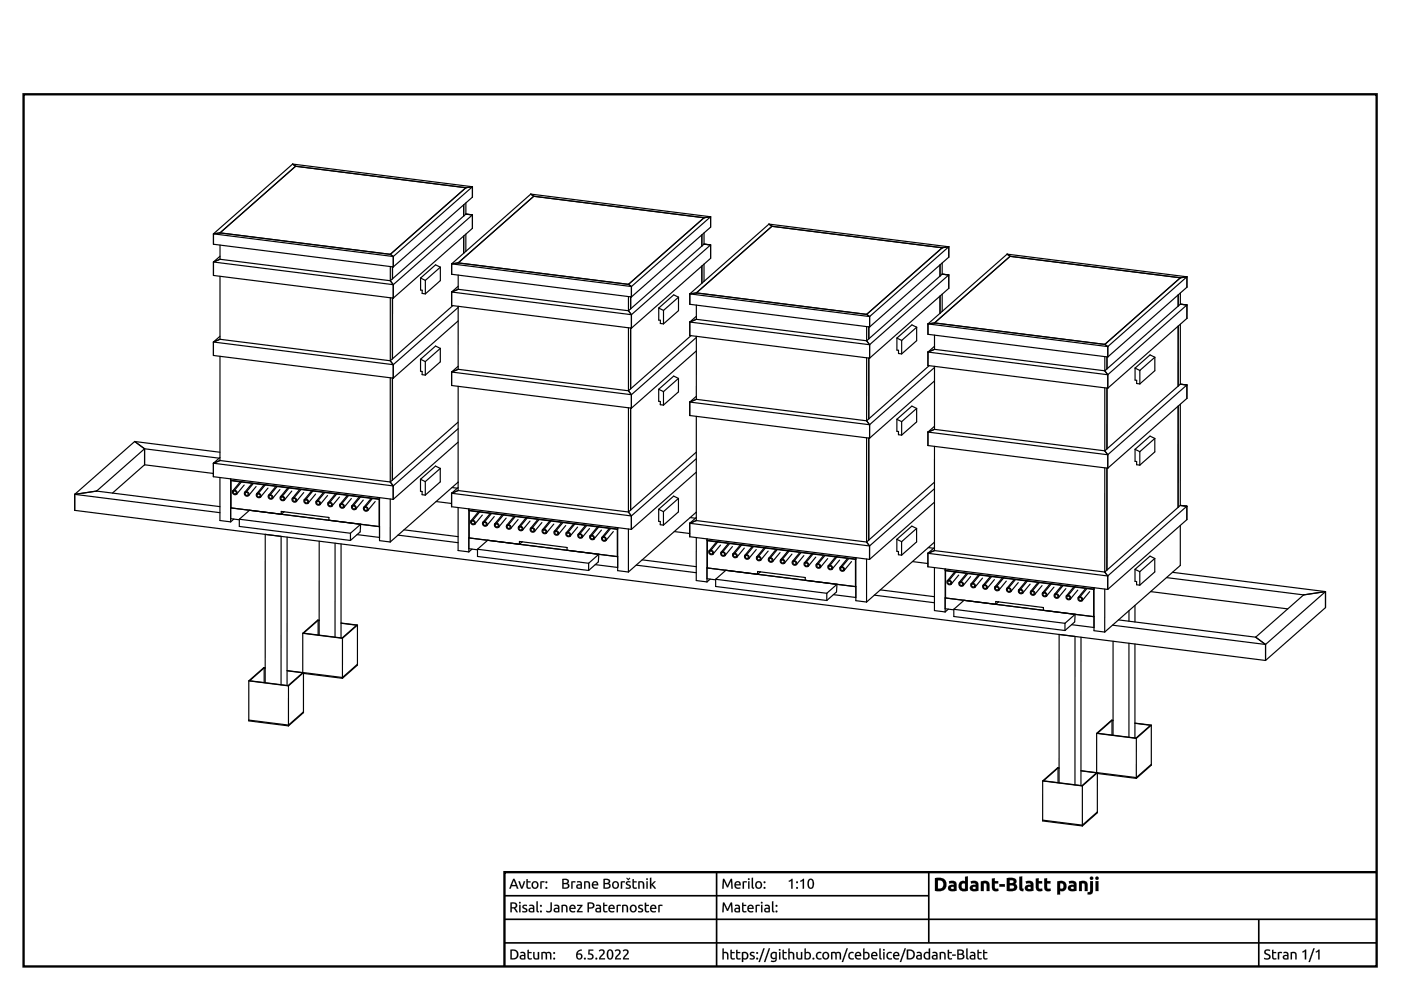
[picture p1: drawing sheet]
<svg xmlns="http://www.w3.org/2000/svg" width="297mm" height="210mm" viewBox="0 0 297 210" stroke-linecap="round" stroke-linejoin="round" font-family="sans-serif">
<path d="M5 20h286.9v184.9h-286.9zM291.9 184.9h-184.9v20" fill="none" stroke="#000" stroke-width=".5"/>
<path d="M107 189.9h89.9M107 194.9h184.9M107 199.9h184.9M151.9 184.9v20M196.9 184.9v15M266.9 194.9v10" fill="none" stroke="#000" stroke-width=".35"/>
<g fill="#000">
<path d="M108.2 191.4l.1-.1a.83 .83 0 0 1 1 .1 .83 .83 0 0 1 .3 .9l-.4 .2 .6 .9h-.3l-.6-.8h-.4v.8h-.3zM108.5 191.6v.8a.53 .53 0 0 0 .6 0 .53 .53 0 0 0 .2-.6l-.3-.2zM110.1 191.9h.3v1.5h-.3zM110 191.4a.2 .2 0 0 1 .4 0 .2 .2 0 0 1-.4 0zM110.9 191.9h.8l-.1 .2a.3 .3 0 0 0-.4-.1 .3 .3 0 0 0-.1 .4 .53 .53 0 0 1 .6 .5 .53 .53 0 0 1-.5 .6l-.5-.1 .1-.3a.35 .35 0 0 0 .5 .2 .35 .35 0 0 0 .2-.4l-.4-.2a.43 .43 0 0 1-.3-.3 .43 .43 0 0 1 .1-.5zM112.4 192.8a.39 .39 0 0 0 .2 .4 .39 .39 0 0 0 .4 0v-.5zM112.2 191.9l.2-.1a.6 .6 0 0 1 .9 .6v1a.91 .91 0 0 1-1.2-.4 .75 .75 0 0 1 .9-.5l-.1-.4h-.6zM113.7 191.1h.3v1.9l.2 .2v.2a.39 .39 0 0 1-.5-.4zM114.5 193.3a.2 .2 0 0 1 .4 0 .2 .2 0 0 1-.4 0zM114.5 192.1a.2 .2 0 0 1 .4 0 .2 .2 0 0 1-.4 0zM116.7 191.3h.3v1.4a.76 .76 0 0 1-.4 .7 .76 .76 0 0 1-.8-.1l.1-.2a.48 .48 0 0 0 .5 .1 .48 .48 0 0 0 .3-.5zM117.7 192.8a.39 .39 0 0 0 .2 .4 .39 .39 0 0 0 .4 0v-.5zM117.5 191.9l.2-.1a.6 .6 0 0 1 .9 .6v1a.91 .91 0 0 1-1.2-.4 .75 .75 0 0 1 .9-.5l-.1-.4h-.6zM119.1 191.9h.1a.74 .74 0 0 1 .7 0 .74 .74 0 0 1 .4 .6v.9h-.3v-.8a.5 .5 0 0 0-.7-.5v1.3h-.2zM120.9 192a.68 .68 0 0 1 .9-.1 .68 .68 0 0 1 .2 .8h-1a.63 .63 0 0 0 .9 .4v.3a.85 .85 0 0 1-1.1-.2 .85 .85 0 0 1 .1-1.2zM121.1 192.2l-.1 .3h.8a.37 .37 0 0 0-.3-.4 .37 .37 0 0 0-.4 .1zM122.4 191.9h1.1v.2l-.8 1.1h.8v.2h-1.2l.8-1.3h-.7zM124.6 191.4l.1-.1a.87 .87 0 0 1 .9 .1 .87 .87 0 0 1 .4 .9l-.4 .3h-.7v.8h-.3zM124.9 191.6v.8a.55 .55 0 0 0 .6 0 .55 .55 0 0 0 .2-.6l-.3-.2zM126.6 192.8h-.1a.39 .39 0 0 0 .2 .4 .39 .39 0 0 0 .5 0v-.5zM126.4 191.9l.2-.1a.6 .6 0 0 1 .8 .6v1a.91 .91 0 0 1-1.2-.4 .75 .75 0 0 1 1-.5l-.2-.4h-.6zM127.9 191.4h.2v.5h.6v.2h-.6l.1 1 .2 .1 .3-.1 .1 .3h-.1a.54 .54 0 0 1-.6 0 .54 .54 0 0 1-.2-.6zM129.2 192a.68 .68 0 0 1 .8-.1 .68 .68 0 0 1 .3 .8h-1a.63 .63 0 0 0 .9 .4v.3a.85 .85 0 0 1-1.1-.2 .85 .85 0 0 1 .1-1.2zM129.4 192.2l-.1 .3h.7a.37 .37 0 0 0-.2-.4 .37 .37 0 0 0-.4 .1zM130.7 191.9h.9v.2h-.6v1.3h-.3zM131.9 191.9h.1a.74 .74 0 0 1 .8 0 .74 .74 0 0 1 .4 .6v.9h-.3v-.8a.5 .5 0 0 0-.7-.5v1.3h-.3zM133.7 192a.76 .76 0 0 1 1.1 .1 .76 .76 0 0 1-.1 1.1 .76 .76 0 0 1-1.1-.2l-.1-.5zM133.9 192.2a.51 .51 0 0 0 0 .8 .51 .51 0 0 0 .7-.1 .51 .51 0 0 0 0-.6 .51 .51 0 0 0-.7-.1zM135.4 191.9h.9l-.1 .2a.3 .3 0 0 0-.4-.1 .3 .3 0 0 0-.2 .4 .53 .53 0 0 1 .7 .5 .53 .53 0 0 1-.6 .6l-.4-.1 .1-.3a.35 .35 0 0 0 .4 .2 .35 .35 0 0 0 .2-.4l-.4-.2a.43 .43 0 0 1-.3-.3 .43 .43 0 0 1 .1-.5zM136.7 191.4h.3v.5h.6v.2h-.6v1l.2 .1 .4-.1v.3h-.1a.54 .54 0 0 1-.6 0 .54 .54 0 0 1-.2-.6zM138 192a.68 .68 0 0 1 .9-.1 .68 .68 0 0 1 .3 .8h-1.1a.63 .63 0 0 0 .9 .4l.1 .3a.85 .85 0 0 1-1.2-.2 .85 .85 0 0 1 .1-1.2zM138.2 192.2l-.1 .3h.8a.37 .37 0 0 0-.2-.4 .37 .37 0 0 0-.5 .1zM139.6 191.9h.9l-.1 .2h-.5v1.3h-.3z"/>
<path d="M108.2 191.4l.1-.1a.85 .85 0 0 1 1 .1 .85 .85 0 0 1 .3 .9l-.4 .2 .6 .9a.78 .78 0 0 1-.8-.6l-.1-.2h-.4v.8h-.3zM108.2 191.4v2h.3v-.8h.4l.6 .8h.3l-.6-.9a.67 .67 0 0 0 .4-.9 .67 .67 0 0 0-1-.3zM108.5 191.6v.8l.2-.1a.45 .45 0 0 0 .6-.4 .45 .45 0 0 0-.7-.3zM108.5 191.6h.1a.47 .47 0 0 1 .8 .3 .47 .47 0 0 1-.7 .5h-.2zM110.1 191.8h.3v1.6h-.3zM110.1 191.9v1.5h.3v-1.5zM110 191.4a.2 .2 0 0 1 .4 0 .2 .2 0 0 1-.4 0zM110 191.4a.2 .2 0 0 0 .4 0 .2 .2 0 0 0-.4 0zM110.9 191.9h.9l-.2 .2a.3 .3 0 0 0-.4-.1 .3 .3 0 0 0-.1 .4 .92 .92 0 0 1 .7 .8 .96 .96 0 0 1-1.1 .2l.1-.3a.34 .34 0 0 0 .4 .2 .34 .34 0 0 0 .2-.4l-.3-.2a.45 .45 0 0 1-.4-.3 .45 .45 0 0 1 .2-.5zM110.9 192a.59 .59 0 0 0 0 .6 .59 .59 0 0 0 .6 .3 .47 .47 0 0 1-.7 .2v.3a.59 .59 0 0 0 .7 0 .59 .59 0 0 0 .2-.6l-.6-.4a.22 .22 0 0 1-.1-.2 .22 .22 0 0 1 .3-.2l.4 .1v-.2zM112.4 192.8a.38 .38 0 0 0 .2 .4 .38 .38 0 0 0 .4 0v-.5zM112.4 192.8l.6-.1v.5a.35 .35 0 0 1-.5 0 .35 .35 0 0 1-.1-.4zM112.2 191.9l.2-.1a.61 .61 0 0 1 .9 .6v1a1.11 1.11 0 0 1-1.2-.3 .68 .68 0 0 1 .9-.6l-.1-.4h-.7zM112.2 191.9l.1 .2a.41 .41 0 0 1 .5-.1 .41 .41 0 0 1 .2 .5 .55 .55 0 0 0-.9 .5 .55 .55 0 0 0 .8 .4h.4v-1a.65 .65 0 0 0-1.1-.5zM113.7 191.1h.3v1.9l.3 .2-.1 .3a.41 .41 0 0 1-.5-.5zM113.7 191.1l.1 1.9a.38 .38 0 0 0 .4 .4v-.2l-.2-.2v-1.9zM114.5 193.3a.22 .22 0 0 1 .4 0 .22 .22 0 0 1-.4 0zM114.5 193.3a.2 .2 0 0 0 .4 0 .2 .2 0 0 0-.4 0zM114.5 192.1a.22 .22 0 0 1 .4 0 .22 .22 0 0 1-.4 0zM114.5 192.1a.2 .2 0 0 0 .4 0 .2 .2 0 0 0-.4 0zM116.7 191.3h.3v1.4a.76 .76 0 0 1-.4 .7 .76 .76 0 0 1-.8-.1l.1-.3a.48 .48 0 0 0 .5 .2 .48 .48 0 0 0 .3-.5zM116.7 191.3v1.4a.48 .48 0 0 1-.3 .5 .48 .48 0 0 1-.5-.1l-.1 .2a.77 .77 0 0 0 1.2-.6v-1.4zM117.8 192.8h-.1a.38 .38 0 0 0 .2 .4 .38 .38 0 0 0 .4 0v-.5zM117.7 192.8l.6-.1v.5a.35 .35 0 0 1-.5 0 .35 .35 0 0 1-.1-.4zM117.5 191.9l.2-.1a.61 .61 0 0 1 .9 .6v1a1.11 1.11 0 0 1-1.2-.3 .68 .68 0 0 1 .9-.6l-.1-.4h-.6zM117.5 191.9l.1 .2a.41 .41 0 0 1 .5-.1 .41 .41 0 0 1 .2 .5 .55 .55 0 0 0-.9 .5 .55 .55 0 0 0 .9 .4h.3v-1a.65 .65 0 0 0-1.1-.5zM119 191.9h.2a.75 .75 0 0 1 .8-.1 .75 .75 0 0 1 .3 .7v.9h-.3v-.8a.49 .49 0 0 0-.7-.5v1.3h-.3zM119.1 191.9v1.5h.2v-1.3a.53 .53 0 0 1 .7 .5v.8h.3v-.9a.76 .76 0 0 0-.4-.7 .76 .76 0 0 0-.8 .1zM120.9 192a.7 .7 0 0 1 .9-.1 .7 .7 0 0 1 .2 .8h-1a.63 .63 0 0 0 .9 .4l.1 .3a.86 .86 0 0 1-1.2-.2 .86 .86 0 0 1 .1-1.2zM120.9 192a.84 .84 0 0 0-.1 1.1 .84 .84 0 0 0 1.1 .3v-.3a.62 .62 0 0 1-.9-.4h1a.66 .66 0 0 0-.3-.8 .66 .66 0 0 0-.8 .1zM121.1 192.2l-.1 .3h.7a.36 .36 0 0 0-.2-.4 .36 .36 0 0 0-.4 .1zM121.1 192.2a.38 .38 0 0 1 .5-.1 .38 .38 0 0 1 .2 .4h-.8zM122.3 191.8h1.2v.3l-.8 1.1h.8v.2h-1.2l.1-.3 .7-1h-.8zM122.4 191.9v.2h.8l-.9 1.3h1.2v-.2h-.9l.9-1.1v-.2zM124.6 191.4l.1-.1a.88 .88 0 0 1 1 .1 .88 .88 0 0 1 .3 .9 1.11 1.11 0 0 1-1.1 .3v.8h-.3zM124.6 191.4v2h.3v-.8a.77 .77 0 0 0 .9-.1 .77 .77 0 0 0 .1-.9l-.5-.2zM124.9 191.6v.8a.53 .53 0 0 0 .6 0 .53 .53 0 0 0 .2-.6zM124.8 191.6h.2a.48 .48 0 0 1 .7 .3 .48 .48 0 0 1-.6 .5h-.3zM126.6 192.8h-.1a.38 .38 0 0 0 .2 .4 .38 .38 0 0 0 .4 0l.1-.5zM126.6 192.8l.6-.1-.1 .5a.35 .35 0 0 1-.5 0 .35 .35 0 0 1 0-.4zM126.4 191.9l.2-.1a.61 .61 0 0 1 .8 .6v1a1.11 1.11 0 0 1-1.2-.3 .68 .68 0 0 1 1-.6l-.2-.4h-.6zM126.4 191.9v.2a.41 .41 0 0 1 .5-.1 .41 .41 0 0 1 .2 .5 .55 .55 0 0 0-.9 .5 .55 .55 0 0 0 .9 .4h.3v-1a.65 .65 0 0 0-1-.5zM127.9 191.4h.3l-.1 .5 .7-.1v.3h-.7l.1 1h.6l-.1 .3a.58 .58 0 0 1-.6 0 .58 .58 0 0 1-.2-.6zM127.9 191.4v1.4a.57 .57 0 0 0 .3 .6 .57 .57 0 0 0 .6 0l-.1-.3-.4 .1-.2-.4v-.7h.6v-.2h-.6v-.5zM129.2 192a.7 .7 0 0 1 .8-.1 .7 .7 0 0 1 .3 .8h-1a.63 .63 0 0 0 .9 .4v.3a.86 .86 0 0 1-1.1-.2 .86 .86 0 0 1 .1-1.2zM129.2 192a.84 .84 0 0 0-.1 1.1 .84 .84 0 0 0 1.1 .3v-.3a.62 .62 0 0 1-1-.4h1.1a.66 .66 0 0 0-.3-.8 .66 .66 0 0 0-.8 .1zM129.4 192.2l-.1 .3h.7a.36 .36 0 0 0-.2-.4 .36 .36 0 0 0-.4 .1zM129.4 192.2a.38 .38 0 0 1 .4-.1 .38 .38 0 0 1 .2 .4h-.7zM130.7 191.9h.9v.2h-.6v1.3h-.3zM130.7 191.9v1.5h.3v-1.3h.6v-.2zM131.9 191.9h.1a.75 .75 0 0 1 .8-.1 .75 .75 0 0 1 .4 .7v.9h-.3v-.8a.49 .49 0 0 0-.7-.5v1.3h-.3zM131.9 191.9v1.5h.3v-1.3a.53 .53 0 0 1 .7 .5v.8h.3l-.1-.9a.76 .76 0 0 0-.4-.7 .76 .76 0 0 0-.8 .1zM133.7 192a.78 .78 0 0 1 1.2 .1 .78 .78 0 0 1-.2 1.2 .78 .78 0 0 1-1.1-.3l-.1-.5zM133.7 192.1a.8 .8 0 0 0 .1 1.2 .8 .8 0 0 0 1.2-.3 .8 .8 0 0 0-.5-1.1l-.4-.1zM134 192.2a.49 .49 0 0 0-.1 .8 .49 .49 0 0 0 .8-.1l-.1-.7-.3-.1zM133.9 192.2a.51 .51 0 0 1 .8 .4 .51 .51 0 0 1-.8 .5l-.1-.5zM135.4 191.9h.9l-.1 .2a.3 .3 0 0 0-.4-.1 .3 .3 0 0 0-.2 .4 .92 .92 0 0 1 .7 .8 .96 .96 0 0 1-1 .2l.1-.3a.34 .34 0 0 0 .4 .2 .34 .34 0 0 0 .2-.4l-.4-.2a.45 .45 0 0 1-.3-.3 .45 .45 0 0 1 .1-.5zM135.5 192a.59 .59 0 0 0-.1 .6 .59 .59 0 0 0 .6 .3h.1a.47 .47 0 0 1-.8 .2v.3a.59 .59 0 0 0 .7 0 .59 .59 0 0 0 .3-.6l-.6-.4a.22 .22 0 0 1-.1-.2 .22 .22 0 0 1 .3-.2l.3 .1 .1-.2zM136.7 191.4h.3v.5l.6-.1v.3h-.6v1h.6v.3a.58 .58 0 0 1-.7 0 .58 .58 0 0 1-.2-.6zM136.7 191.4v1.4a.57 .57 0 0 0 .3 .6 .57 .57 0 0 0 .6 0v-.3l-.5 .1-.1-.4v-.7h.6v-.2h-.6v-.5zM138 192a.7 .7 0 0 1 .9-.1 .7 .7 0 0 1 .3 .8h-1.1a.63 .63 0 0 0 .9 .4l.1 .3a.86 .86 0 0 1-1.2-.2 .86 .86 0 0 1 .1-1.2zM138 192a.84 .84 0 0 0 0 1.1 .84 .84 0 0 0 1.1 .3l-.1-.3a.62 .62 0 0 1-.9-.4h1.1a.66 .66 0 0 0-.4-.8 .66 .66 0 0 0-.8 .1zM138.2 192.2l-.1 .3h.8a.36 .36 0 0 0-.2-.4 .36 .36 0 0 0-.5 .1zM138.2 192.2a.38 .38 0 0 1 .5-.1 .38 .38 0 0 1 .2 .4h-.8zM139.6 191.9h.9l-.1 .2h-.5v1.3h-.3zM139.6 191.9v1.5h.3l-.1-1.3h.6l.1-.2z"/>
<path d="M108.8 186.3a.86 .86 0 0 1 .7 1l.4 1.1h-.3l-.2-.5h-.9l-.2 .5h-.3zM108.8 186.3l-.8 2.1h.3l.2-.5h.9l.2 .5h.3l-.8-2.1zM108.9 186.7l-.3 .9h.7zM108.9 186.6l.5 1.1h-.9zM109.9 186.8h.3l.4 1.3 .4-1.3h.4l-.6 1.6h-.3zM109.9 186.9l.6 1.5h.3l.5-1.5h-.3l-.4 1.2-.4-1.2zM111.6 186.4h.3v.5l.6-.1v.3h-.6v1h.6v.3a.58 .58 0 0 1-.7 0 .58 .58 0 0 1-.2-.6zM111.6 186.4v1.4a.57 .57 0 0 0 .3 .6 .57 .57 0 0 0 .6 0v-.3l-.5 .1-.1-.4v-.7h.6v-.2h-.6v-.5zM112.9 187a.78 .78 0 0 1 1.1 .1 .78 .78 0 0 1-.2 1.2 .78 .78 0 0 1-1.1-.3v-.5zM112.9 187.1a.8 .8 0 0 0 .1 1.2 .8 .8 0 0 0 1.2-.3 .8 .8 0 0 0-.5-1.1l-.4-.1zM113.1 187.2a.49 .49 0 0 0 0 .8 .49 .49 0 0 0 .7-.1l-.1-.7-.3-.1zM113.1 187.2a.51 .51 0 0 1 .8 .4 .51 .51 0 0 1-.8 .5l-.1-.5zM114.5 186.9h1l-.1 .2h-.6l.1 1.3h-.4zM114.6 186.9v1.5h.2v-1.3h.6v-.2zM115.6 188.3a.25 .25 0 0 1 .5 0 .25 .25 0 0 1-.5 0zM115.7 188.3a.19 .19 0 0 0 .3 0 .19 .19 0 0 0-.3 0zM115.6 187.1a.25 .25 0 0 1 .5 0 .25 .25 0 0 1-.5 0zM115.7 187.1a.19 .19 0 0 0 .3 0 .19 .19 0 0 0-.3 0z"/>
<path d="M108.8 186.3h.3l.8 2.1h-.3l-.2-.5h-.9l-.2 .5h-.3zM108.9 186.7l-.3 .9h.7zM109.9 186.9h.3l.4 1.2 .4-1.2h.3l-.5 1.5h-.3zM111.6 186.4h.3v.5h.6v.2h-.6v1l.2 .1 .4-.1v.3h-.1a.54 .54 0 0 1-.6 0 .54 .54 0 0 1-.2-.6zM112.9 187a.76 .76 0 0 1 1.1 .1 .76 .76 0 0 1-.2 1.1 .76 .76 0 0 1-1-.2l-.1-.5zM113.1 187.2a.51 .51 0 0 0 0 .8 .51 .51 0 0 0 .7-.1 .51 .51 0 0 0 0-.6 .51 .51 0 0 0-.7-.1zM114.6 186.9h.8v.2h-.6v1.3h-.2zM115.6 188.3a.2 .2 0 0 1 .4 0 .2 .2 0 0 1-.4 0zM115.6 187.1a.2 .2 0 0 1 .4 0 .2 .2 0 0 1-.4 0z"/>
<path d="M119.2 186.4l.5-.1a.59 .59 0 0 1 .8 .2 .59 .59 0 0 1-.2 .8 .63 .63 0 0 1 .3 .9 .63 .63 0 0 1-.8 .2h-.6zM119.5 187.5v.7a.63 .63 0 0 0 .9-.6l-.3-.1zM119.5 186.6v.6h.3a.37 .37 0 0 0 .5-.3 .37 .37 0 0 0-.5-.3zM121.1 186.9h.9v.2h-.6v1.3h-.3zM122.5 187.8a.39 .39 0 0 0 .2 .4 .39 .39 0 0 0 .4 0v-.5zM122.3 186.9l.2-.1a.6 .6 0 0 1 .9 .6v1a.91 .91 0 0 1-1.2-.4 .75 .75 0 0 1 .9-.5l-.1-.4h-.6zM123.8 186.9h.2a.74 .74 0 0 1 .7 0 .74 .74 0 0 1 .4 .6v.9h-.3v-.8a.5 .5 0 0 0-.7-.5v1.3h-.3zM125.7 187a.68 .68 0 0 1 .8-.1 .68 .68 0 0 1 .3 .8h-1a.63 .63 0 0 0 .9 .4v.3a.85 .85 0 0 1-1.1-.2 .85 .85 0 0 1 .1-1.2zM125.9 187.2l-.1 .3h.7a.37 .37 0 0 0-.2-.4 .37 .37 0 0 0-.4 .1zM127.9 186.4l.5-.1a.59 .59 0 0 1 .8 .2 .59 .59 0 0 1-.1 .8 .63 .63 0 0 1 .3 .9 .63 .63 0 0 1-.9 .2h-.6zM128.2 187.5v.7a.63 .63 0 0 0 .9-.6l-.3-.1zM128.2 186.6v.6h.3a.37 .37 0 0 0 .6-.3 .37 .37 0 0 0-.6-.3zM130 187a.76 .76 0 0 1 1.1 .1 .76 .76 0 0 1-.2 1.1 .76 .76 0 0 1-1.1-.2v-.5zM130.2 187.2a.51 .51 0 0 0-.1 .8 .51 .51 0 0 0 .8-.1 .51 .51 0 0 0-.1-.6 .51 .51 0 0 0-.6-.1zM131.6 186.9h.9v.2h-.6v1.3h-.3zM132.8 186.9h.9l-.1 .2a.3 .3 0 0 0-.4-.1 .3 .3 0 0 0-.2 .4 .53 .53 0 0 1 .7 .5 .53 .53 0 0 1-.6 .6l-.4-.1 .1-.2a.35 .35 0 0 0 .4 .1 .35 .35 0 0 0 .2-.4l-.4-.2a.43 .43 0 0 1-.3-.3 .43 .43 0 0 1 .1-.5zM132.9 186.1l.3 .3 .3-.3 .1 .1-.4 .5-.4-.5zM134.1 186.4h.3v.5h.6v.2h-.6v1l.2 .1 .4-.1v.3h-.1a.54 .54 0 0 1-.6 0 .54 .54 0 0 1-.2-.6zM135.3 186.9h.1a.74 .74 0 0 1 .8 0 .74 .74 0 0 1 .4 .6v.9h-.3v-.8a.5 .5 0 0 0-.7-.5v1.3h-.3zM137 186.9h.3v1.5h-.3zM137 186.4a.2 .2 0 0 1 .4 0 .2 .2 0 0 1-.4 0zM137.8 186.1h.3v1.4l.6-.6h.3l-.2 .2a.43 .43 0 0 0-.4 .4 .43 .43 0 0 0 .4 .5l.3 .4h-.3l-.7-.7v.7h-.3z"/>
<path d="M119.2 186.4a1.46 1.46 0 0 1 1.4 .3v.5l-.3 .1a.58 .58 0 0 1 .4 .7 .58 .58 0 0 1-.6 .4h-.9zM119.2 186.4v2h.4a.76 .76 0 0 0 .8-.1 .76 .76 0 0 0 .2-.8l-.3-.2a.55 .55 0 0 0 .2-.7 .55 .55 0 0 0-.7-.3zM119.5 187.5v.7a.71 .71 0 0 0 .9-.5l-.2-.2zM119.5 187.4h.4a.43 .43 0 0 1 .5 .5 .43 .43 0 0 1-.6 .3h-.3zM119.5 186.6v.6h.3a.35 .35 0 0 0 .5-.3 .35 .35 0 0 0-.5-.3zM119.5 186.6a.47 .47 0 0 1 .6 0 .47 .47 0 0 1 .1 .6h-.7zM121.1 186.9h.9v.2h-.6v1.3h-.3zM121.1 186.9v1.5h.3v-1.3h.6v-.2zM122.5 187.8a.38 .38 0 0 0 .2 .4 .38 .38 0 0 0 .4 0v-.5zM122.5 187.8l.6-.1v.5a.35 .35 0 0 1-.5 0 .35 .35 0 0 1-.1-.4zM122.3 186.9l.2-.1a.61 .61 0 0 1 .9 .6v1a1.11 1.11 0 0 1-1.2-.3 .68 .68 0 0 1 .9-.6l-.1-.4h-.7zM122.3 186.9l.1 .2a.41 .41 0 0 1 .5-.1 .41 .41 0 0 1 .2 .5 .55 .55 0 0 0-.9 .5 .55 .55 0 0 0 .8 .4h.4v-1a.65 .65 0 0 0-1.1-.5zM123.8 186.9h.1a.75 .75 0 0 1 .8-.1 .75 .75 0 0 1 .4 .7v.9h-.3v-.8a.49 .49 0 0 0-.7-.5v1.3h-.3zM123.8 186.9v1.5h.3v-1.3a.53 .53 0 0 1 .7 .5v.8h.3v-.9a.76 .76 0 0 0-.4-.7 .76 .76 0 0 0-.9 .1zM125.7 187a.7 .7 0 0 1 .8-.1 .7 .7 0 0 1 .3 .8h-1a.63 .63 0 0 0 .9 .4v.3a.86 .86 0 0 1-1.1-.2 .86 .86 0 0 1 .1-1.2zM125.7 187a.84 .84 0 0 0-.1 1.2 .84 .84 0 0 0 1.1 .2v-.3a.62 .62 0 0 1-1-.4h1.1a.66 .66 0 0 0-.3-.8 .66 .66 0 0 0-.8 .1zM125.9 187.2l-.1 .3h.7a.36 .36 0 0 0-.2-.4 .36 .36 0 0 0-.4 .1zM125.9 187.2a.38 .38 0 0 1 .4-.1 .38 .38 0 0 1 .2 .4h-.7zM127.9 186.4a1.46 1.46 0 0 1 1.5 .3l-.1 .5-.2 .1a.58 .58 0 0 1 .4 .7 .58 .58 0 0 1-.7 .4h-.9zM127.9 186.4v2h.4a.76 .76 0 0 0 .8-.1 .76 .76 0 0 0 .2-.8l-.3-.2a.55 .55 0 0 0 .3-.7 .55 .55 0 0 0-.8-.3zM128.2 187.5l.1 .7a.71 .71 0 0 0 .8-.5l-.2-.2zM128.2 187.4h.4a.43 .43 0 0 1 .6 .5 .43 .43 0 0 1-.7 .3h-.3zM128.2 186.6v.6h.3a.35 .35 0 0 0 .5-.3 .35 .35 0 0 0-.5-.3zM128.2 186.6a.47 .47 0 0 1 .6 0 .47 .47 0 0 1 .1 .6h-.7zM130 187a.78 .78 0 0 1 1.1 .1 .78 .78 0 0 1-.2 1.2 .78 .78 0 0 1-1.1-.3v-.5zM130 187.1a.8 .8 0 0 0 0 1.2 .8 .8 0 0 0 1.2-.3 .8 .8 0 0 0-.4-1.1l-.4-.1zM130.2 187.2a.49 .49 0 0 0-.1 .8 .49 .49 0 0 0 .8-.1l-.1-.7-.3-.1zM130.2 187.2a.51 .51 0 0 1 .8 .4 .51 .51 0 0 1-.8 .5l-.2-.5zM131.6 186.9h.9v.2h-.6v1.3h-.3zM131.6 186.9v1.5h.3v-1.3h.6v-.2zM132.8 186.9h.9l-.1 .2a.3 .3 0 0 0-.4-.1 .3 .3 0 0 0-.2 .4 .92 .92 0 0 1 .7 .8 .96 .96 0 0 1-1.1 .2l.2-.3a.34 .34 0 0 0 .4 .2 .34 .34 0 0 0 .2-.4l-.4-.2a.45 .45 0 0 1-.3-.3 .45 .45 0 0 1 .1-.5zM132.9 187a.59 .59 0 0 0-.1 .6 .59 .59 0 0 0 .6 .3h.1a.47 .47 0 0 1-.8 .2v.3a.59 .59 0 0 0 .7 0 .59 .59 0 0 0 .3-.6l-.6-.4a.22 .22 0 0 1-.1-.2 .22 .22 0 0 1 .3-.2l.3 .1 .1-.2zM132.9 186.1l.3 .3 .3-.3 .1 .1-.4 .5-.4-.5zM132.9 186.1l-.1 .1 .4 .5 .4-.5-.1-.1-.3 .3zM134.1 186.4h.3v.5l.6-.1v.3h-.6v1h.6v.3a.58 .58 0 0 1-.7 0 .58 .58 0 0 1-.2-.6zM134.1 186.4v1.4a.57 .57 0 0 0 .3 .6 .57 .57 0 0 0 .6 0v-.3l-.5 .1-.1-.4v-.7h.6v-.2h-.6v-.5zM135.3 186.9h.1a.75 .75 0 0 1 .8-.1 .75 .75 0 0 1 .4 .7v.9h-.3v-.8a.49 .49 0 0 0-.7-.5v1.3h-.3zM135.3 186.9v1.5h.3v-1.3a.53 .53 0 0 1 .7 .5v.8h.3v-.9a.76 .76 0 0 0-.4-.7 .76 .76 0 0 0-.9 .1zM137 186.8h.3v1.6h-.3zM137 186.9v1.5h.3v-1.5zM137 186.4a.2 .2 0 0 1 .4 0 .2 .2 0 0 1-.4 0zM137 186.4a.2 .2 0 0 0 .4 0 .2 .2 0 0 0-.4 0zM137.8 186.1h.3v1.4l.6-.7h.4l-.7 .8 .7 .8h-.3l-.7-.7v.7h-.3zM137.8 186.1v2.3h.3v-.8l.7 .8h.3l-.8-.8 .7-.7h-.3l-.6 .6v-1.4z"/>
<path d="M153.3 186.3a.89 .89 0 0 1 .7 .9l.2 .6 .3-.6a.88 .88 0 0 1 .7-.9l.2 2.1h-.3l-.1-1.6-.4 .8a.5 .5 0 0 1-.5 .5l-.6-1.3-.1 1.6h-.3zM153.3 186.3l-.2 2.1h.3l.1-1.6 .6 1.3h.3l.6-1.3 .1 1.6h.3l-.2-2.1h-.3l-.7 1.5-.7-1.5zM155.9 187a.7 .7 0 0 1 .9-.1 .7 .7 0 0 1 .3 .8h-1.1a.63 .63 0 0 0 .9 .4l.1 .3a.86 .86 0 0 1-1.2-.2 .86 .86 0 0 1 .1-1.2zM155.9 187a.84 .84 0 0 0-.1 1.2 .84 .84 0 0 0 1.1 .2v-.3a.62 .62 0 0 1-.9-.4h1a.66 .66 0 0 0-.3-.8 .66 .66 0 0 0-.8 .1zM156.1 187.2l-.1 .3h.8a.36 .36 0 0 0-.2-.4 .36 .36 0 0 0-.5 .1zM156.1 187.2a.38 .38 0 0 1 .5-.1 .38 .38 0 0 1 .2 .4h-.8zM157.4 186.9h1l-.1 .2h-.6l.1 1.3h-.4zM157.5 186.9v1.5h.2v-1.3h.6l.1-.2zM158.6 186.8h.3v1.6h-.3zM158.6 186.9v1.5h.3v-1.5zM158.6 186.4a.2 .2 0 0 1 .4 0 .2 .2 0 0 1-.4 0zM158.6 186.4a.17 .17 0 0 0 .3 0 .17 .17 0 0 0-.3 0zM159.4 186.1h.3v1.9l.2 .2-.1 .3a.41 .41 0 0 1-.4-.5zM159.4 186.1v1.9a.38 .38 0 0 0 .4 .4l.1-.2-.3-.2 .1-1.9zM160.3 187a.78 .78 0 0 1 1.1 .1 .78 .78 0 0 1-.1 1.2 .78 .78 0 0 1-1.1-.3l-.1-.5zM160.3 187.1a.8 .8 0 0 0 .1 1.2 .8 .8 0 0 0 1.2-.3 .8 .8 0 0 0-.5-1.1l-.4-.1zM160.5 187.2a.49 .49 0 0 0 0 .8 .49 .49 0 0 0 .7-.1v-.7l-.4-.1zM160.5 187.2a.51 .51 0 0 1 .8 .4 .51 .51 0 0 1-.8 .5l-.1-.5zM161.9 188.3a.22 .22 0 0 1 .4 0 .22 .22 0 0 1-.4 0zM161.9 188.3a.2 .2 0 0 0 .4 0 .2 .2 0 0 0-.4 0zM161.9 187.1a.22 .22 0 0 1 .4 0 .22 .22 0 0 1-.4 0zM161.9 187.1a.2 .2 0 0 0 .4 0 .2 .2 0 0 0-.4 0z"/>
<path d="M153.3 191.3a.89 .89 0 0 1 .7 .9l.2 .6 .3-.6a.88 .88 0 0 1 .7-.9l.2 2.1h-.3l-.1-1.6-.4 .8a.5 .5 0 0 1-.5 .5l-.6-1.3-.1 1.6h-.3zM153.3 191.3l-.2 2.1h.3l.1-1.6 .6 1.3h.3l.6-1.3 .1 1.6h.3l-.2-2.1h-.3l-.7 1.5-.7-1.5zM156.1 192.8h-.1a.38 .38 0 0 0 .2 .4 .38 .38 0 0 0 .4 0v-.5zM156 192.8l.6-.1v.5a.35 .35 0 0 1-.5 0 .35 .35 0 0 1-.1-.4zM155.8 191.9l.2-.1a.61 .61 0 0 1 .9 .6v1a1.11 1.11 0 0 1-1.2-.3 .68 .68 0 0 1 .9-.6l-.1-.4h-.6zM155.8 191.9l.1 .2a.41 .41 0 0 1 .5-.1 .41 .41 0 0 1 .2 .5 .55 .55 0 0 0-.9 .5 .55 .55 0 0 0 .9 .4h.3v-1a.65 .65 0 0 0-1.1-.5zM157.3 191.4h.3v.5l.6-.1v.3h-.6l.1 1h.5v.3a.58 .58 0 0 1-.6 0 .58 .58 0 0 1-.3-.6zM157.3 191.4v1.4a.57 .57 0 0 0 .3 .6 .57 .57 0 0 0 .7 0l-.1-.3-.5 .1-.1-.4v-.7h.6v-.2h-.6v-.5zM158.6 192a.7 .7 0 0 1 .9-.1 .7 .7 0 0 1 .3 .8h-1.1a.63 .63 0 0 0 1 .4v.3a.86 .86 0 0 1-1.1-.2 .86 .86 0 0 1 0-1.2zM158.7 192a.84 .84 0 0 0-.1 1.1 .84 .84 0 0 0 1.1 .3v-.3a.62 .62 0 0 1-1-.4h1.1a.66 .66 0 0 0-.3-.8 .66 .66 0 0 0-.8 .1zM158.9 192.2l-.2 .3h.8a.36 .36 0 0 0-.2-.4 .36 .36 0 0 0-.4 .1zM158.8 192.2a.38 .38 0 0 1 .5-.1 .38 .38 0 0 1 .2 .4h-.8zM160.2 191.9h.9v.2h-.6v1.3h-.3zM160.2 191.9v1.5h.3v-1.3h.5l.1-.2zM161.3 191.8h.4v1.6h-.4zM161.4 191.9v1.5h.2v-1.5zM161.3 191.4a.2 .2 0 0 1 .4 0 .2 .2 0 0 1-.4 0zM161.3 191.4a.2 .2 0 0 0 .4 0 .2 .2 0 0 0-.4 0zM162.4 192.8h-.1a.38 .38 0 0 0 .2 .4 .38 .38 0 0 0 .4 0v-.5zM162.4 192.8l.6-.1-.1 .5a.35 .35 0 0 1-.5 0 .35 .35 0 0 1 0-.4zM162.2 191.9l.1-.1a.61 .61 0 0 1 .9 .6v1a1.11 1.11 0 0 1-1.2-.3 .68 .68 0 0 1 .9-.6l-.1-.4h-.6zM162.2 191.9v.2a.41 .41 0 0 1 .5-.1 .41 .41 0 0 1 .2 .5 .55 .55 0 0 0-.9 .5 .55 .55 0 0 0 .9 .4h.3v-1a.65 .65 0 0 0-1-.5zM163.7 191.1h.3v1.9l.2 .2v.3a.41 .41 0 0 1-.5-.5zM163.7 191.1v1.9a.38 .38 0 0 0 .5 .4v-.2l-.3-.2 .1-1.9zM164.4 193.3a.22 .22 0 0 1 .4 0 .22 .22 0 0 1-.4 0zM164.4 193.3a.2 .2 0 0 0 .4 0 .2 .2 0 0 0-.4 0zM164.4 192.1a.22 .22 0 0 1 .4 0 .22 .22 0 0 1-.4 0zM164.4 192.1a.2 .2 0 0 0 .4 0 .2 .2 0 0 0-.4 0z"/>
<path d="M153.3 186.3h.2l.7 1.5 .7-1.5h.3l.2 2.1h-.3l-.1-1.6-.6 1.3h-.3l-.6-1.3-.1 1.6h-.3zM155.9 187a.68 .68 0 0 1 .9-.1 .68 .68 0 0 1 .3 .8h-1.1a.63 .63 0 0 0 .9 .4l.1 .3a.85 .85 0 0 1-1.2-.2 .85 .85 0 0 1 .1-1.2zM156.1 187.2l-.1 .3h.8a.37 .37 0 0 0-.2-.4 .37 .37 0 0 0-.5 .1zM157.5 186.9h.9l-.1 .2h-.6v1.3h-.2zM158.6 186.9h.3v1.5h-.3zM158.6 186.4a.18 .18 0 0 1 .3 0 .18 .18 0 0 1-.3 0zM159.4 186.1h.3v1.9l.2 .2-.1 .2a.39 .39 0 0 1-.4-.4zM160.3 187a.76 .76 0 0 1 1.1 .1 .76 .76 0 0 1-.2 1.1 .76 .76 0 0 1-1-.2l-.1-.5zM160.5 187.2a.51 .51 0 0 0 0 .8 .51 .51 0 0 0 .7-.1 .51 .51 0 0 0 0-.6 .51 .51 0 0 0-.7-.1zM161.9 188.3a.2 .2 0 0 1 .4 0 .2 .2 0 0 1-.4 0zM161.9 187.1a.2 .2 0 0 1 .4 0 .2 .2 0 0 1-.4 0z"/>
<path d="M153.3 191.3h.2l.7 1.5 .7-1.5h.3l.2 2.1h-.3l-.1-1.6-.6 1.3h-.3l-.6-1.3-.1 1.6h-.3zM156 192.8a.39 .39 0 0 0 .2 .4 .39 .39 0 0 0 .4 0v-.5zM155.8 191.9l.2-.1a.6 .6 0 0 1 .9 .6v1a.91 .91 0 0 1-1.2-.4 .75 .75 0 0 1 .9-.5l-.1-.4h-.6zM157.3 191.4h.3v.5h.6v.2h-.6l.1 1 .1 .1 .4-.1 .1 .3h-.2a.54 .54 0 0 1-.6 0 .54 .54 0 0 1-.2-.6zM158.7 192a.68 .68 0 0 1 .8-.1 .68 .68 0 0 1 .3 .8h-1.1a.63 .63 0 0 0 1 .4v.3a.85 .85 0 0 1-1.1-.2 .85 .85 0 0 1 .1-1.2zM158.9 192.2l-.2 .3h.8a.37 .37 0 0 0-.2-.4 .37 .37 0 0 0-.4 .1zM160.2 191.9h.9l-.1 .2h-.5v1.3h-.3zM161.4 191.9h.2v1.5h-.2zM161.3 191.4a.2 .2 0 0 1 .4 0 .2 .2 0 0 1-.4 0zM162.4 192.8h-.1a.39 .39 0 0 0 .2 .4 .39 .39 0 0 0 .4 0v-.5zM162.2 191.9l.2-.1a.6 .6 0 0 1 .8 .6v1a.91 .91 0 0 1-1.2-.4 .75 .75 0 0 1 .9-.5l-.1-.4h-.6zM163.7 191.1h.3v1.9l.2 .2v.2a.39 .39 0 0 1-.5-.4zM164.4 193.3a.2 .2 0 0 1 .4 0 .2 .2 0 0 1-.4 0zM164.4 192.1a.2 .2 0 0 1 .4 0 .2 .2 0 0 1-.4 0z"/>
<path d="M167.2 186.8l.9-.5v2.1h-.4l.1-1.7-.5 .3zM167.2 186.8l.1 .2 .5-.3v1.7h.2v-2.1zM168.8 188.3a.22 .22 0 0 1 .4 0 .22 .22 0 0 1-.4 0zM168.8 188.3a.2 .2 0 0 0 .4 0 .2 .2 0 0 0-.4 0zM168.8 187.1a.22 .22 0 0 1 .4 0 .22 .22 0 0 1-.4 0zM168.8 187.1a.2 .2 0 0 0 .4 0 .2 .2 0 0 0-.4 0zM169.6 186.8l.9-.5v2.1h-.3v-1.7l-.5 .3zM169.6 186.8l.1 .2 .5-.3v1.7h.3v-2.1zM171.5 186.4a.77 .77 0 0 1 .9 .1 .77 .77 0 0 1 .2 .9 .75 .75 0 0 1-.3 .9 .75 .75 0 0 1-.9-.1l-.2-1.1zM171.5 186.4a1.26 1.26 0 0 0 .4 2 1.18 1.18 0 0 0 .7-1 1.18 1.18 0 0 0-.7-1.1zM171.7 186.6l-.2 .8a.51 .51 0 0 0 0 .6 .51 .51 0 0 0 .6 .1l.2-.7a.51 .51 0 0 0 0-.6 .51 .51 0 0 0-.6-.2zM171.7 186.6a.54 .54 0 0 1 .6 .2 .54 .54 0 0 1 0 .6 .5 .5 0 0 1 0 .6 .5 .5 0 0 1-.7 .1l-.1-.9z"/>
<path d="M167.2 186.8l.8-.5v2.1h-.2v-1.7l-.5 .3zM168.8 188.3a.2 .2 0 0 1 .4 0 .2 .2 0 0 1-.4 0zM168.8 187.1a.2 .2 0 0 1 .4 0 .2 .2 0 0 1-.4 0zM169.6 186.8l.9-.5v2.1h-.3v-1.7l-.5 .3zM171.5 186.4a.76 .76 0 0 1 .9 .1 .76 .76 0 0 1 .2 .9 .73 .73 0 0 1-.3 .9 .73 .73 0 0 1-.9-.1l-.2-1.1zM171.7 186.6l-.2 .8a.49 .49 0 0 0 0 .6 .49 .49 0 0 0 .7 .1l.1-.7a.52 .52 0 0 0 0-.6 .52 .52 0 0 0-.6-.2z"/>
<path d="M198.9 186.7v1.7a.91 .91 0 0 0 1.1-.9 .91 .91 0 0 0-1.1-.8zM198.2 186.2a1.7 1.7 0 0 1 2.5 1.3 1.56 1.56 0 0 1-2.2 1.4h-.3zM201.7 188.1h-.1a.39 .39 0 0 0 .2 .4 .39 .39 0 0 0 .4 0v-.5zM201.2 186.9l.6-.1a.8 .8 0 0 1 1 .8v1.3h-.5a.87 .87 0 0 1-1.3-.8 1 1 0 0 1 1.2-.5 .56 .56 0 0 0-.3-.4 .56 .56 0 0 0-.6 .1zM204 187.3a.63 .63 0 0 0-.1 .8 .63 .63 0 0 0 .7 .3v-1zM204.6 185.9l.6-.1v3.1a1.25 1.25 0 0 1-1.6-.2 1.25 1.25 0 0 1-.1-1.6 .97 .97 0 0 1 1.1-.2zM206.3 188.1a.39 .39 0 0 0 .1 .4 .39 .39 0 0 0 .5 0v-.5zM205.8 186.9l.6-.1a.8 .8 0 0 1 1 .8v1.3h-.5a.87 .87 0 0 1-1.3-.8 1 1 0 0 1 1.3-.5 .56 .56 0 0 0-.4-.4 .56 .56 0 0 0-.6 .1zM208 186.9l.5-.1a.93 .93 0 0 1 1.3 .9v1.2h-.6v-1.1a.46 .46 0 0 0-.6-.5v1.6h-.6zM210.3 186.3l.6-.1v.6h.7v.5h-.7v.8a.45 .45 0 0 0 .7 .3l.1 .5a.88 .88 0 0 1-.9 0 .88 .88 0 0 1-.5-.8zM211.9 187.5h1.1v.5h-1.1zM213.5 186.2l.6-.1a1.01 1.01 0 0 1 1.4 1l-.3 .3a.8 .8 0 0 1 .4 1 .8 .8 0 0 1-.8 .5h-1.3zM214.1 187.7v.7a.75 .75 0 0 0 .9-.3l-.1-.3zM214.1 186.6v.6l.8-.1a.54 .54 0 0 0-.8-.5zM216.1 185.9l.6-.1v2.4l.3 .3v.5a.67 .67 0 0 1-.9-.8zM218 188.1h-.1a.39 .39 0 0 0 .2 .4 .39 .39 0 0 0 .4 0v-.5zM217.5 186.9l.6-.1a.8 .8 0 0 1 1 .8v1.3h-.5a.87 .87 0 0 1-1.3-.8 1 1 0 0 1 1.2-.5 .56 .56 0 0 0-.4-.4 .56 .56 0 0 0-.5 .1zM219.6 186.3l.6-.1v.6h.7v.5h-.7v.8a.45 .45 0 0 0 .7 .3l.1 .5a.88 .88 0 0 1-.9 0 .88 .88 0 0 1-.5-.8zM221.4 186.3l.6-.1v.6h.7v.5h-.7v.8a.45 .45 0 0 0 .7 .3l.1 .5a.88 .88 0 0 1-1 0 .88 .88 0 0 1-.4-.8zM224.8 187.3v1.1h.1a.58 .58 0 0 0 .6-.6 .58 .58 0 0 0-.7-.5zM224.2 186.9a1.25 1.25 0 0 1 1.5 .2 1.25 1.25 0 0 1 .2 1.6 .98 .98 0 0 1-1.1 .2v.8h-.6zM227.1 188.1a.39 .39 0 0 0 .2 .4 .39 .39 0 0 0 .4 0v-.5zM226.6 186.9l.6-.1a.8 .8 0 0 1 1 .8v1.3h-.5a.87 .87 0 0 1-1.3-.8 1 1 0 0 1 1.3-.5 .56 .56 0 0 0-.4-.4 .56 .56 0 0 0-.6 .1zM228.8 186.9l.5-.1a.93 .93 0 0 1 1.3 .9v1.2h-.6v-1.1a.46 .46 0 0 0-.6-.5v1.6h-.6zM231.1 186.8h.6v2a.82 .82 0 0 1-1.1 .8v-.5a.32 .32 0 0 0 .5-.3zM231.1 186.2a.36 .36 0 0 1 .7 0 .36 .36 0 0 1-.7 0zM232.3 186.8h.6v2.1h-.6zM232.2 186.2a.36 .36 0 0 1 .7 0 .36 .36 0 0 1-.7 0z"/>
<path d="M198.9 186.7v1.7a.89 .89 0 0 0 1.1-.9 .89 .89 0 0 0-1.1-.8zM198.8 186.6a.93 .93 0 0 1 1.2 .9 .93 .93 0 0 1-1.2 .9zM198.2 186.2a1.7 1.7 0 0 1 2.5 1.6 1.81 1.81 0 0 1-2.5 1.1zM198.2 186.2v2.7h.3a1.55 1.55 0 0 0 1.6-.2 1.55 1.55 0 0 0 .5-1.6 1.79 1.79 0 0 0-2.4-.9zM201.7 188.1h-.1a.38 .38 0 0 0 .2 .4 .38 .38 0 0 0 .4 0v-.5zM201.7 188.1l.6-.1-.1 .5a.35 .35 0 0 1-.5 0 .35 .35 0 0 1 0-.4zM201.2 186.8a1.39 1.39 0 0 1 1.6 .5v1.6l-.5 .1a.85 .85 0 0 1-1-.1 .85 .85 0 0 1-.2-1l.5-.3h.6a.58 .58 0 0 0-.9-.2zM201.2 186.9l.1 .4a.58 .58 0 0 1 .6-.1 .58 .58 0 0 1 .4 .5 .72 .72 0 0 0-1.1 .2 .72 .72 0 0 0 .3 1h1.3v-1.3a1.03 1.03 0 0 0-1.5-.7zM204.1 187.4a.61 .61 0 0 0-.2 .7 .61 .61 0 0 0 .7 .3v-1zM204 187.3h.6v1.2a.64 .64 0 0 1-.8-.4 .64 .64 0 0 1 .2-.8zM204.6 185.9l.6-.1v3.1a1.24 1.24 0 0 1-1.7-.3 1.24 1.24 0 0 1 .3-1.8l.8 .1zM204.6 185.9v1a1.06 1.06 0 0 0-1.4 .9 1.06 1.06 0 0 0 1.3 1.1h.7v-3.1zM206.3 188.1a.38 .38 0 0 0 .2 .4 .38 .38 0 0 0 .4 0v-.5zM206.3 188.1l.6-.1-.1 .5a.35 .35 0 0 1-.4 0 .35 .35 0 0 1-.1-.4zM205.8 186.8a1.39 1.39 0 0 1 1.6 .5l.1 1.6-.6 .1a.85 .85 0 0 1-1-.1 .85 .85 0 0 1-.2-1l.5-.3h.7a.58 .58 0 0 0-1-.2zM205.8 186.9l.1 .4a.58 .58 0 0 1 .6-.1 .58 .58 0 0 1 .4 .5 .72 .72 0 0 0-1.1 .2 .72 .72 0 0 0 .4 1h1.2v-1.3a1.03 1.03 0 0 0-1.5-.7zM208 186.9l.5-.1a.95 .95 0 0 1 1.3 .9v1.2h-.6v-1.1a.44 .44 0 0 0-.6-.5v1.6h-.6zM208 186.9v2h.6v-1.6a.48 .48 0 0 1 .6 .5v1.1h.6v-1.2a.96 .96 0 0 0-1.4-.9zM210.3 186.3l.6-.1v.6h.7v.5h-.7v.8a.44 .44 0 0 0 .7 .3l.1 .5a.9 .9 0 0 1-1 0 .9 .9 0 0 1-.4-.8zM210.3 186.3v1.8a.86 .86 0 0 0 .5 .8 .86 .86 0 0 0 .9-.1l-.1-.4a.47 .47 0 0 1-.7-.3v-.8h.7v-.5h-.7v-.6zM211.9 187.4h1.2v.6h-1.2zM211.9 187.5v.5h1.1v-.5zM213.4 186.2l.7-.1a1.03 1.03 0 0 1 1.4 1l-.3 .3a.77 .77 0 0 1 .5 .9 .77 .77 0 0 1-.8 .6h-1.5zM213.5 186.2v2.7h.3a2.37 2.37 0 0 0 1.7-.3 .7 .7 0 0 0-.3-1.2 .73 .73 0 0 0 .2-.9 .73 .73 0 0 0-.9-.4zM214.1 187.7v.7a.49 .49 0 0 0 .6 0 .49 .49 0 0 0 .2-.6zM214.1 187.7h.4a.42 .42 0 0 1 .4 .1 .42 .42 0 0 1 .1 .5l-.3 .1h-.6zM214.1 186.6v.6l.8-.1a.52 .52 0 0 0-.8-.4zM214.1 186.6a.52 .52 0 0 1 .8 .5l-.8 .2zM216.1 185.9l.6-.1v2.4l.4 .2-.1 .6a.69 .69 0 0 1-.9-.8zM216.1 185.9v2.3a.65 .65 0 0 0 .9 .7v-.4l-.2-.1-.1-.2v-2.4zM218 188.1h-.1a.38 .38 0 0 0 .2 .4 .38 .38 0 0 0 .4 0v-.5zM217.9 188.1l.7-.1-.1 .5a.35 .35 0 0 1-.5 0 .35 .35 0 0 1-.1-.4zM217.5 186.8a1.39 1.39 0 0 1 1.6 .5v1.6l-.5 .1a.85 .85 0 0 1-1-.1 .85 .85 0 0 1-.2-1l.4-.3h.7a.58 .58 0 0 0-.9-.2zM217.5 186.9l.1 .4a.58 .58 0 0 1 .6-.1 .58 .58 0 0 1 .4 .5 .72 .72 0 0 0-1.1 .2 .72 .72 0 0 0 .3 1h1.3v-1.3a1.03 1.03 0 0 0-1.5-.7zM219.6 186.3l.6-.1v.6h.8v.5h-.8v.8a.44 .44 0 0 0 .8 .3v.5a.9 .9 0 0 1-.9 0 .9 .9 0 0 1-.5-.8zM219.6 186.3v1.8a.86 .86 0 0 0 .5 .8 .86 .86 0 0 0 .9-.1l-.1-.4a.47 .47 0 0 1-.7-.3v-.8h.7v-.5h-.7v-.6zM221.4 186.3l.6-.1v.6h.7v.5h-.7v.8a.44 .44 0 0 0 .7 .3l.1 .5a.9 .9 0 0 1-1 0 .9 .9 0 0 1-.4-.8zM221.4 186.3v1.8a.86 .86 0 0 0 .5 .8 .86 .86 0 0 0 .9-.1l-.1-.4a.47 .47 0 0 1-.7-.3v-.8h.7v-.5h-.7v-.6zM224.8 187.3v1.1a.56 .56 0 0 0 .7-.6 .56 .56 0 0 0-.7-.5zM224.7 187.3a.59 .59 0 0 1 .8 .5 .59 .59 0 0 1-.8 .6zM224.1 186.9a1.27 1.27 0 0 1 1.7 .2 1.27 1.27 0 0 1 0 1.7l-.6 .2-.4-.1v.8h-.7zM224.2 186.9v2.8h.6l-.1-.9a1.06 1.06 0 0 0 1.4-.9 1.06 1.06 0 0 0-1.2-1.1zM227.1 188.1a.38 .38 0 0 0 .2 .4 .38 .38 0 0 0 .4 0v-.5zM227.1 188.1l.6-.1-.1 .5a.35 .35 0 0 1-.4 0 .35 .35 0 0 1-.1-.4zM226.6 186.8a1.39 1.39 0 0 1 1.6 .5l.1 1.6-.6 .1a.85 .85 0 0 1-1-.1 .85 .85 0 0 1-.2-1l.5-.3h.7a.58 .58 0 0 0-1-.2zM226.6 186.9l.1 .4a.58 .58 0 0 1 .6-.1 .58 .58 0 0 1 .4 .5 .72 .72 0 0 0-1.1 .2 .72 .72 0 0 0 .4 1h1.2v-1.3a1.03 1.03 0 0 0-1.5-.7zM228.8 186.9l.5-.1a.95 .95 0 0 1 1.3 .9v1.2h-.6v-1.1a.44 .44 0 0 0-.6-.5v1.6h-.6zM228.8 186.9v2h.6v-1.6a.48 .48 0 0 1 .6 .5v1.1h.6v-1.2a.96 .96 0 0 0-1.4-.9zM231.1 186.8h.7v2a.84 .84 0 0 1-1.3 .8l.2-.5a.3 .3 0 0 0 .4-.3zM231.1 186.8l.1 2a.32 .32 0 0 1-.2 .3 .32 .32 0 0 1-.4 0v.5a.8 .8 0 0 0 1.1-.8v-2zM231.1 186.2a.38 .38 0 0 1 .7 0 .38 .38 0 0 1-.7 0zM231.1 186.2a.35 .35 0 0 0 .7 0 .35 .35 0 0 0-.7 0zM232.3 186.8h.6v2.1h-.6zM232.3 186.8v2.1h.6v-2.1zM232.2 186.2a.4 .4 0 0 1 .8 0 .4 .4 0 0 1-.8 0zM232.2 186.2a.35 .35 0 0 0 .7 0 .35 .35 0 0 0-.7 0z"/>
<path d="M108.2 201.4a1.14 1.14 0 0 1 1.5 .3 1.14 1.14 0 0 1-.3 1.6l-1.2 .1zM108.5 201.6v1.6a.84 .84 0 0 0 1.1-.8 .84 .84 0 0 0-1.1-.8zM110.5 202.8a.39 .39 0 0 0 .2 .4 .39 .39 0 0 0 .4 0v-.5zM110.3 201.9l.2-.1a.6 .6 0 0 1 .9 .6v1a.91 .91 0 0 1-1.2-.5 .75 .75 0 0 1 .9-.4l-.1-.4h-.6zM111.8 201.4h.3v.5h.6v.2h-.6l.1 1 .1 .1 .4-.1 .1 .3h-.2a.54 .54 0 0 1-.6 0 .54 .54 0 0 1-.2-.6zM113 201.9h.3v.8a.5 .5 0 0 0 .7 .5v-1.3h.3v1.5h-.1a.74 .74 0 0 1-1.2-.7zM114.8 201.9h.9a.81 .81 0 0 1 1.2 .5v1h-.3v-.8a.35 .35 0 0 0-.2-.5 .35 .35 0 0 0-.4 .2v1.1h-.3v-.8a.45 .45 0 0 0-.2-.5 .45 .45 0 0 0-.4 0v1.3h-.3zM117.3 203.3a.2 .2 0 0 1 .4 0 .2 .2 0 0 1-.4 0zM117.3 202.1a.2 .2 0 0 1 .4 0 .2 .2 0 0 1-.4 0z"/>
<path d="M108.2 201.4a1.15 1.15 0 0 1 1.5 .3 1.15 1.15 0 0 1-.3 1.6l-1.2 .1zM108.2 201.4v2a1.12 1.12 0 0 0 1.5-.4 1.12 1.12 0 0 0-.3-1.5zM108.5 201.6v1.6a.82 .82 0 0 0 1.1-.8 .82 .82 0 0 0-1.1-.8zM108.5 201.6a.85 .85 0 0 1 1.1 .8 .85 .85 0 0 1-1.1 .8zM110.6 202.8h-.1a.38 .38 0 0 0 .2 .4 .38 .38 0 0 0 .4 0v-.5zM110.5 202.8l.6-.1v.5a.35 .35 0 0 1-.5 0 .35 .35 0 0 1-.1-.4zM110.3 201.9l.2-.1a.61 .61 0 0 1 .9 .6v1a1.11 1.11 0 0 1-1.2-.3 .68 .68 0 0 1 .9-.6l-.1-.4h-.6zM110.3 201.9l.1 .2a.41 .41 0 0 1 .5-.1 .41 .41 0 0 1 .2 .5 .55 .55 0 0 0-.9 .4 .55 .55 0 0 0 .9 .5h.3v-1a.65 .65 0 0 0-1.1-.5zM111.8 201.4h.3v.5l.6-.1v.3h-.6l.1 1h.5v.3a.58 .58 0 0 1-.6 0 .58 .58 0 0 1-.3-.6zM111.8 201.4l.1 1.4a.57 .57 0 0 0 .2 .6 .57 .57 0 0 0 .7-.1l-.1-.2-.5 .1-.1-.4v-.7h.6v-.2h-.6v-.5zM113 201.8h.3v.9a.46 .46 0 0 0 .6 .5l.1-1.4h.3v1.6h-.1a.76 .76 0 0 1-1.2-.7zM113 201.9l.1 .8a.77 .77 0 0 0 .4 .7 .77 .77 0 0 0 .8 0v-1.5h-.3v1.3h-.1a.48 .48 0 0 1-.6-.5v-.8zM114.8 201.9l.7-.1 .3 .2a.66 .66 0 0 1 .8-.1 .66 .66 0 0 1 .3 .6v.9h-.3v-.8a.4 .4 0 0 0-.2-.5 .4 .4 0 0 0-.5 .1l.1 1.2h-.3v-.8a.44 .44 0 0 0-.2-.4 .44 .44 0 0 0-.4-.1v1.3h-.3zM114.8 201.9v1.5h.3l-.1-1.3a.48 .48 0 0 1 .7 .5v.8h.3v-.9a.38 .38 0 0 1 .4-.5 .38 .38 0 0 1 .2 .6v.8h.3v-.9a.66 .66 0 0 0-.4-.6 .66 .66 0 0 0-.7 .1l-.3-.2zM117.3 203.3a.22 .22 0 0 1 .4 0 .22 .22 0 0 1-.4 0zM117.3 203.2a.2 .2 0 0 0 .4 0 .2 .2 0 0 0-.4 0zM117.3 202.1a.22 .22 0 0 1 .4 0 .22 .22 0 0 1-.4 0zM117.3 202.1a.2 .2 0 0 0 .4 0 .2 .2 0 0 0-.4 0z"/>
<path d="M122.4 201.6l.8-.3h.1l.1 .3a.81 .81 0 0 0-.9 .6 .68 .68 0 0 1 1 .3 .68 .68 0 0 1-.5 1 .68 .68 0 0 1-.9-.7l.1-.6zM122.5 201.7a1.19 1.19 0 0 0 .1 1.7 .66 .66 0 0 0 .9-.7 .66 .66 0 0 0-1.1-.5 .79 .79 0 0 1 1-.6l-.1-.3zM122.4 202.8a.42 .42 0 0 0 .8 0 .42 .42 0 0 0-.8 0zM122.4 202.8a.45 .45 0 0 1 .9 0 .45 .45 0 0 1-.9 0zM123.8 203.3a.22 .22 0 0 1 .4 0 .22 .22 0 0 1-.4 0zM123.8 203.2a.2 .2 0 0 0 .4 0 .2 .2 0 0 0-.4 0zM124.8 201.3h1v.3h-.8v.5a.72 .72 0 0 1 .7 1 .72 .72 0 0 1-1.1 .2v-.2a.48 .48 0 0 0 .7 .1 .48 .48 0 0 0 .1-.7l-.7-.1zM124.8 201.3l-.1 1.1a.54 .54 0 0 1 .7 0 .54 .54 0 0 1 .1 .7l-.4 .1-.5-.1v.2a.97 .97 0 0 0 1.2-.3 .71 .71 0 0 0-.8-.9v-.5h.8v-.3zM126.2 203.3a.25 .25 0 0 1 .5 0 .25 .25 0 0 1-.5 0zM126.2 203.2a.2 .2 0 0 0 .4 0 .2 .2 0 0 0-.4 0zM127 201.5a.7 .7 0 0 1 1.1 0 .7 .7 0 0 1-.3 1.1l-.5 .6h1v.2h-1.3a1.34 1.34 0 0 1 .7-1.2 .41 .41 0 0 0 0-.6 .41 .41 0 0 0-.6 .2zM127 201.5l.1 .2a.46 .46 0 0 1 .8 0 .46 .46 0 0 1-.3 .7l-.5 .6-.1 .4h1.3v-.2h-1l.4-.6a.68 .68 0 0 0 .5-.8 .68 .68 0 0 0-.9-.4zM129 201.4a.77 .77 0 0 1 .9 .1 .77 .77 0 0 1 .2 .9 .75 .75 0 0 1-.3 .9 .75 .75 0 0 1-1-.1l-.1-1.2zM129 201.4a1.26 1.26 0 0 0 .3 2 1.18 1.18 0 0 0 .7-1 1.18 1.18 0 0 0-.7-1.1zM129.2 201.6l-.2 .8a.51 .51 0 0 0 0 .5 .51 .51 0 0 0 .5 .2l.2-.7a.51 .51 0 0 0 0-.6 .51 .51 0 0 0-.5-.2zM129.1 201.6a.54 .54 0 0 1 .6 .2 .54 .54 0 0 1 .1 .6 .5 .5 0 0 1-.1 .6 .5 .5 0 0 1-.6 .1l-.2-.9zM130.3 201.5a.7 .7 0 0 1 1.2 0 .7 .7 0 0 1-.3 1.1l-.5 .6h1v.2h-1.3a1.34 1.34 0 0 1 .7-1.2 .41 .41 0 0 0 0-.6 .41 .41 0 0 0-.6 .2zM130.4 201.5l.1 .2a.46 .46 0 0 1 .8 0 .46 .46 0 0 1-.3 .7l-.5 .6-.1 .4h1.3v-.2h-1l.4-.6a.68 .68 0 0 0 .4-.8 .68 .68 0 0 0-.8-.4zM132 201.5a.7 .7 0 0 1 1.2 0 .7 .7 0 0 1-.3 1.1l-.5 .6h1v.2h-1.3a1.34 1.34 0 0 1 .7-1.2 .41 .41 0 0 0 0-.6 .41 .41 0 0 0-.6 .2zM132 201.5l.2 .2a.46 .46 0 0 1 .8 0 .46 .46 0 0 1-.3 .7l-.5 .6-.1 .4h1.2v-.2h-.9l.4-.6a.68 .68 0 0 0 .4-.8 .68 .68 0 0 0-.9-.4z"/>
<path d="M122.5 201.7l.7-.4h.1l.1 .3a.8 .8 0 0 0-.9 .6 .7 .7 0 0 1 1 .5 .7 .7 0 0 1-.8 .8 .7 .7 0 0 1-.6-.9zM122.4 202.4a.44 .44 0 0 0 .2 .7 .44 .44 0 0 0 .6-.2 .46 .46 0 0 0-.2-.5 .46 .46 0 0 0-.6 0zM123.8 203.3a.2 .2 0 0 1 .4 0 .2 .2 0 0 1-.4 0zM124.8 201.3h1v.3h-.8v.5a.71 .71 0 0 1 .7 1 .71 .71 0 0 1-1.1 .2v-.2l.2 .1a.47 .47 0 0 0 .8-.3 .47 .47 0 0 0-.7-.5h-.2zM126.2 203.3a.2 .2 0 0 1 .4 0 .2 .2 0 0 1-.4 0zM127 201.5a.68 .68 0 0 1 1.1 0 .68 .68 0 0 1-.3 1.1l-.5 .6h1v.2h-1.3a1.82 1.82 0 0 1 .8-1.3 .41 .41 0 0 0-.1-.6 .41 .41 0 0 0-.6 .2zM129 201.4a.76 .76 0 0 1 .8 .1 .76 .76 0 0 1 .2 .9 .73 .73 0 0 1-.2 .9 .73 .73 0 0 1-1-.1l-.1-1.1zM129.2 201.6l-.3 .8a.49 .49 0 0 0 .1 .6 .49 .49 0 0 0 .6 .1l.1-.7a.52 .52 0 0 0 0-.6 .52 .52 0 0 0-.5-.2zM130.4 201.5a.68 .68 0 0 1 1.1 0 .68 .68 0 0 1-.3 1.1l-.5 .6h1v.2h-1.3a1.82 1.82 0 0 1 .8-1.3 .41 .41 0 0 0-.1-.6 .41 .41 0 0 0-.6 .2zM132 201.5a.68 .68 0 0 1 1.1 0 .68 .68 0 0 1-.2 1.1l-.5 .6h.9v.2h-1.2a1.82 1.82 0 0 1 .8-1.3 .41 .41 0 0 0-.2-.6 .41 .41 0 0 0-.5 .2z"/>
<path d="M153.2 201.1h.3l-.1 .8 .2-.1a.63 .63 0 0 1 .9 .7v.9h-.4v-.8a.46 .46 0 0 0-.2-.4 .46 .46 0 0 0-.4-.1v1.3h-.3zM153.2 201.1v2.3h.3l-.1-1.3a.5 .5 0 0 1 .8 .5v.8h.2v-.9a.64 .64 0 0 0-.3-.6 .64 .64 0 0 0-.7 0l.1-.8zM154.9 201.4h.3l-.1 .5 .7-.1v.3h-.7l.1 1h.6l-.1 .3a.58 .58 0 0 1-.6 0 .58 .58 0 0 1-.2-.6zM154.9 201.4v1.4a.57 .57 0 0 0 .3 .6 .57 .57 0 0 0 .6-.1l-.1-.2-.4 .1-.2-.4v-.7h.6v-.2h-.6v-.5zM156.1 201.4h.3v.5l.6-.1v.3h-.6v1h.6v.3a.58 .58 0 0 1-.7 0 .58 .58 0 0 1-.2-.6zM156.1 201.4v1.4a.57 .57 0 0 0 .3 .6 .57 .57 0 0 0 .6-.1v-.2l-.5 .1-.2-.4v-.7h.6v-.2h-.6l.1-.5zM157.6 202.1v1a.55 .55 0 0 0 .8-.5 .55 .55 0 0 0-.8-.5zM157.6 202.1a.58 .58 0 0 1 .8 .5 .58 .58 0 0 1-.8 .5zM157.3 201.9a.86 .86 0 0 1 1.3 .4 .86 .86 0 0 1-.9 1.1h-.1v.6h-.3zM157.3 201.9v2.1h.3v-.7a.81 .81 0 0 0 1.1-.8 .81 .81 0 0 0-1.3-.6zM159.1 201.9h.9l-.2 .2a.3 .3 0 0 0-.3-.1 .3 .3 0 0 0-.2 .4 .92 .92 0 0 1 .7 .8 .96 .96 0 0 1-1.1 .2l.2-.3a.34 .34 0 0 0 .4 .2 .34 .34 0 0 0 .2-.4l-.4-.2a.45 .45 0 0 1-.3-.3 .45 .45 0 0 1 .1-.5zM159.1 201.9a.59 .59 0 0 0 0 .7 .59 .59 0 0 0 .6 .2l.1 .1a.47 .47 0 0 1-.8 .2v.3a.59 .59 0 0 0 .7 0 .59 .59 0 0 0 .3-.6l-.6-.4a.22 .22 0 0 1-.2-.2 .22 .22 0 0 1 .3-.2l.4 .1 .1-.2zM160.3 203.3a.22 .22 0 0 1 .4 0 .22 .22 0 0 1-.4 0zM160.3 203.2a.2 .2 0 0 0 .4 0 .2 .2 0 0 0-.4 0zM160.3 202.1a.22 .22 0 0 1 .4 0 .22 .22 0 0 1-.4 0zM160.3 202.1a.2 .2 0 0 0 .4 0 .2 .2 0 0 0-.4 0zM161.8 201h.3l-1 3h-.3zM161.8 201.1l-1 2.9h.3l1-2.9zM163 201h.3l-1 3h-.3zM163 201.1l-1 2.9h.3l1-2.9zM163.5 202l.4-.2 .8 .1v1.4a.88 .88 0 0 1-1.3 .6l.1-.3a.55 .55 0 0 0 .6 .1 .55 .55 0 0 0 .3-.4 .76 .76 0 0 1-1-.3 .76 .76 0 0 1 .1-1zM163.6 202.1a.73 .73 0 0 0-.1 .9 .73 .73 0 0 0 .9 .2 .56 .56 0 0 1-.3 .6 .56 .56 0 0 1-.6-.1l-.1 .2a.81 .81 0 0 0 1.3-.6v-1.4l-.8-.1zM163.8 202.2a.51 .51 0 0 0-.1 .7 .51 .51 0 0 0 .7 .1v-.9zM163.8 202.2l.6-.1v.9a.53 .53 0 0 1-.7-.1 .53 .53 0 0 1 .1-.7zM165.2 201.8h.3v1.6h-.3zM165.2 201.9v1.5h.3v-1.5zM165.1 201.4a.2 .2 0 0 1 .4 0 .2 .2 0 0 1-.4 0zM165.1 201.4a.2 .2 0 0 0 .4 0 .2 .2 0 0 0-.4 0zM165.9 201.4h.3v.5l.6-.1v.3h-.6v1h.6v.3a.58 .58 0 0 1-.6 0 .58 .58 0 0 1-.3-.6zM165.9 201.4v1.4a.57 .57 0 0 0 .3 .6 .57 .57 0 0 0 .6-.1v-.2l-.5 .1-.1-.4v-.7h.6v-.2h-.6v-.5zM167.1 201.1h.3v.8l.2-.1a.63 .63 0 0 1 .8 .7v.9h-.3v-.8a.46 .46 0 0 0-.2-.4 .46 .46 0 0 0-.5-.1v1.3h-.3zM167.1 201.1v2.3h.3v-1.3a.5 .5 0 0 1 .7 .5v.8h.3v-.9a.64 .64 0 0 0-.3-.6 .64 .64 0 0 0-.7 0v-.8zM168.8 201.8h.3v.9a.46 .46 0 0 0 .6 .5l.1-1.4h.3v1.6h-.1a.76 .76 0 0 1-1.2-.7zM168.8 201.9v.8a.77 .77 0 0 0 .5 .7 .77 .77 0 0 0 .8 0v-1.5h-.3v1.3h-.1a.48 .48 0 0 1-.6-.5v-.8zM170.6 201.1h.3l-.1 .8a.85 .85 0 0 1 1.2 .9 .85 .85 0 0 1-1.3 .6h-.1zM170.6 201.1v2.3a.83 .83 0 0 0 1.3-.5 .83 .83 0 0 0-.9-1h-.2l.1-.8zM170.9 202.2v1a.56 .56 0 0 0 .8-.5 .56 .56 0 0 0-.8-.5zM170.8 202.2a.57 .57 0 0 1 .9 .5 .57 .57 0 0 1-.9 .5zM172.2 203.3a.25 .25 0 0 1 .5 0 .25 .25 0 0 1-.5 0zM172.3 203.2a.2 .2 0 0 0 .4 0 .2 .2 0 0 0-.4 0zM173.2 202l.6-.2 .4 .1-.1 .2a.56 .56 0 0 0-.8 .6 .56 .56 0 0 0 .8 .4l.1 .3a.84 .84 0 0 1-1.1-.3 .84 .84 0 0 1 .1-1.1zM173.2 202.1a.83 .83 0 0 0-.1 1 .83 .83 0 0 0 1.1 .3l-.1-.3a.58 .58 0 0 1-.9-.4 .58 .58 0 0 1 .9-.6v-.2l-.3-.1zM174.5 202a.78 .78 0 0 1 1.2 .1 .78 .78 0 0 1-.2 1.1 .78 .78 0 0 1-1.1-.2l-.1-.5zM174.6 202a.8 .8 0 0 0 0 1.3 .8 .8 0 0 0 1.2-.3 .8 .8 0 0 0-.4-1.1l-.5-.1zM174.8 202.2a.49 .49 0 0 0-.1 .8 .49 .49 0 0 0 .8-.1l-.1-.7-.3-.1zM174.7 202.2a.51 .51 0 0 1 .8 .4 .51 .51 0 0 1-.8 .5l-.1-.5zM176.2 201.9l.8-.1 .2 .2a.66 .66 0 0 1 .8-.1 .66 .66 0 0 1 .3 .6v.9h-.3v-.8a.4 .4 0 0 0-.1-.5 .4 .4 0 0 0-.5 .1v1.2h-.3v-.8a.44 .44 0 0 0-.2-.4 .44 .44 0 0 0-.4-.1v1.3h-.3zM176.2 201.9v1.5h.3v-1.3a.48 .48 0 0 1 .6 .5v.8h.3v-.9a.38 .38 0 0 1 .4-.5 .38 .38 0 0 1 .3 .6l-.1 .8h.3v-.9a.66 .66 0 0 0-.4-.6 .66 .66 0 0 0-.7 .1l-.2-.2zM179.5 201h.3l-1 3h-.4zM179.5 201.1l-1 2.9h.3l1-2.9zM180 202l.7-.2 .3 .1-.1 .2a.56 .56 0 0 0-.8 .6 .56 .56 0 0 0 .9 .4v.3a.84 .84 0 0 1-1-.3 .84 .84 0 0 1 0-1.1zM180.1 202.1a.83 .83 0 0 0-.1 1 .83 .83 0 0 0 1 .3v-.3a.58 .58 0 0 1-.9-.4 .58 .58 0 0 1 .8-.6l.1-.2-.3-.1zM181.4 202a.7 .7 0 0 1 .9-.1 .7 .7 0 0 1 .3 .8h-1.1a.63 .63 0 0 0 1 .4v.3a.86 .86 0 0 1-1.1-.2 .86 .86 0 0 1 0-1.2zM181.5 202a.84 .84 0 0 0-.1 1.1 .84 .84 0 0 0 1.1 .2v-.2a.62 .62 0 0 1-1-.4h1.1a.66 .66 0 0 0-.3-.8 .66 .66 0 0 0-.8 .1zM181.7 202.2l-.2 .3h.8a.36 .36 0 0 0-.2-.4 .36 .36 0 0 0-.4 .1zM181.6 202.2a.38 .38 0 0 1 .5-.1 .38 .38 0 0 1 .2 .4h-.8zM183 201.1h.3v.8a.85 .85 0 0 1 1.1 .9 .85 .85 0 0 1-1.3 .6h-.1zM183 201.1v2.3a.83 .83 0 0 0 1.3-.5 .83 .83 0 0 0-.9-1h-.1v-.8zM183.3 202.2v1a.56 .56 0 0 0 .8-.5 .56 .56 0 0 0-.8-.5zM183.3 202.2a.57 .57 0 0 1 .8 .5 .57 .57 0 0 1-.8 .5zM184.9 202a.7 .7 0 0 1 .8-.1 .7 .7 0 0 1 .3 .8h-1a.63 .63 0 0 0 .9 .4v.3a.86 .86 0 0 1-1.1-.2 .86 .86 0 0 1 .1-1.2zM184.9 202a.84 .84 0 0 0-.1 1.1 .84 .84 0 0 0 1.1 .2v-.2a.62 .62 0 0 1-.9-.4h1a.66 .66 0 0 0-.3-.8 .66 .66 0 0 0-.8 .1zM185.1 202.2l-.1 .3h.7a.36 .36 0 0 0-.2-.4 .36 .36 0 0 0-.4 .1zM185.1 202.2a.38 .38 0 0 1 .4-.1 .38 .38 0 0 1 .3 .4h-.8zM186.4 201.1h.3v1.9l.3 .2-.1 .3a.41 .41 0 0 1-.5-.5zM186.4 201.1l.1 1.9a.38 .38 0 0 0 .4 .4v-.2l-.2-.2v-1.9zM187.2 201.8h.4v1.6h-.4zM187.3 201.9v1.5h.2v-1.5zM187.2 201.4a.2 .2 0 0 1 .4 0 .2 .2 0 0 1-.4 0zM187.2 201.4a.2 .2 0 0 0 .4 0 .2 .2 0 0 0-.4 0zM188.1 202l.7-.2 .3 .1-.1 .2a.56 .56 0 0 0-.8 .6 .56 .56 0 0 0 .9 .4v.3a.84 .84 0 0 1-1.1-.3 .84 .84 0 0 1 .1-1.1zM188.1 202.1a.83 .83 0 0 0 0 1 .83 .83 0 0 0 1 .3v-.3a.58 .58 0 0 1-.9-.4 .58 .58 0 0 1 .8-.6l.1-.2-.3-.1zM189.5 202a.7 .7 0 0 1 .9-.1 .7 .7 0 0 1 .3 .8h-1.1a.63 .63 0 0 0 1 .4v.3a.86 .86 0 0 1-1.1-.2 .86 .86 0 0 1 0-1.2zM189.6 202a.84 .84 0 0 0-.1 1.1 .84 .84 0 0 0 1.1 .2l-.1-.2a.62 .62 0 0 1-.9-.4h1.1a.66 .66 0 0 0-.3-.8 .66 .66 0 0 0-.8 .1zM189.8 202.2l-.2 .3h.8a.36 .36 0 0 0-.2-.4 .36 .36 0 0 0-.4 .1zM189.7 202.2a.38 .38 0 0 1 .5-.1 .38 .38 0 0 1 .2 .4h-.8zM191.8 201h.3l-1 3h-.3zM191.8 201.1l-1 2.9h.3l1-2.9zM192.2 201.4a1.15 1.15 0 0 1 1.6 .3 1.15 1.15 0 0 1-.3 1.6l-1.3 .1zM192.3 201.4v2a1.12 1.12 0 0 0 1.5-.4 1.12 1.12 0 0 0-.3-1.5zM192.6 201.6v1.6a.82 .82 0 0 0 1-.8 .82 .82 0 0 0-1-.8zM192.5 201.6a.85 .85 0 0 1 1.2 .8 .85 .85 0 0 1-1.2 .8zM194.6 202.8a.38 .38 0 0 0 .1 .4 .38 .38 0 0 0 .5 0v-.5zM194.6 202.8l.6-.1-.1 .5a.35 .35 0 0 1-.5 0 .35 .35 0 0 1 0-.4zM194.4 201.9l.2-.1a.61 .61 0 0 1 .9 .6v1a1.11 1.11 0 0 1-1.3-.3 .68 .68 0 0 1 1-.6l-.2-.4h-.6zM194.4 201.9v.2a.41 .41 0 0 1 .6-.1 .41 .41 0 0 1 .1 .5 .55 .55 0 0 0-.9 .4 .55 .55 0 0 0 .9 .5h.3v-1a.65 .65 0 0 0-1-.5zM196.3 202.2h-.1a.59 .59 0 0 0 0 .8 .59 .59 0 0 0 .7 .2v-1zM196.3 202.1l.3-.1 .3 .2v1a.61 .61 0 0 1-.8-.2 .61 .61 0 0 1 .2-.9zM196.9 201.1h.3v2.3a.86 .86 0 0 1-1.4-.5 .86 .86 0 0 1 1-1.1l.1 .1zM196.9 201.1v.8a.81 .81 0 0 0-1.1 .9 .81 .81 0 0 0 1.3 .6h.1v-2.3zM197.9 202.8a.38 .38 0 0 0 .2 .4 .38 .38 0 0 0 .4 0v-.5zM197.9 202.8l.6-.1-.1 .5a.35 .35 0 0 1-.4 0 .35 .35 0 0 1-.1-.4zM197.7 201.9l.2-.1a.61 .61 0 0 1 .9 .6v1a1.11 1.11 0 0 1-1.2-.3 .68 .68 0 0 1 .9-.6l-.1-.4h-.7zM197.7 201.9v.2a.41 .41 0 0 1 .6-.1 .41 .41 0 0 1 .2 .5 .55 .55 0 0 0-.9 .4 .55 .55 0 0 0 .8 .5h.4v-1a.65 .65 0 0 0-1.1-.5zM199.2 201.9h.1a.75 .75 0 0 1 .8-.1 .75 .75 0 0 1 .4 .7v.9h-.3v-.8a.49 .49 0 0 0-.7-.5v1.3h-.3zM199.2 201.9v1.5h.3v-1.3a.53 .53 0 0 1 .7 .5v.8h.3v-.9a.76 .76 0 0 0-.4-.7 .76 .76 0 0 0-.9 .1zM200.9 201.4h.3v.5l.6-.1v.3h-.6l.1 1h.5v.3a.58 .58 0 0 1-.6 0 .58 .58 0 0 1-.3-.6zM200.9 201.4l.1 1.4a.57 .57 0 0 0 .2 .6 .57 .57 0 0 0 .7-.1l-.1-.2-.5 .1-.1-.4v-.7h.6v-.2h-.6v-.5zM201.9 202.4h.7v.3h-.7zM201.9 202.4v.2h.7v-.2zM202.9 201.4a1.46 1.46 0 0 1 1.5 .3l-.1 .4-.2 .2a.58 .58 0 0 1 .4 .7 .58 .58 0 0 1-.7 .4h-.9zM203 201.4v2h.3a.76 .76 0 0 0 .8-.1 .76 .76 0 0 0 .3-.8l-.4-.2a.55 .55 0 0 0 .3-.8 .55 .55 0 0 0-.8-.2zM203.2 202.4l.1 .8a.71 .71 0 0 0 .8-.5l-.2-.2zM203.2 202.4h.4a.43 .43 0 0 1 .6 .5 .43 .43 0 0 1-.7 .3h-.3zM203.2 201.6v.6h.3a.35 .35 0 0 0 .6-.3 .35 .35 0 0 0-.6-.3zM203.2 201.6a.47 .47 0 0 1 .6 0 .47 .47 0 0 1 .1 .6h-.7zM204.8 201.1h.4v1.9l.2 .2-.1 .3a.41 .41 0 0 1-.5-.5zM204.9 201.1v1.9a.38 .38 0 0 0 .4 .4l.1-.2-.3-.2v-1.9zM205.9 202.8a.38 .38 0 0 0 .2 .4 .38 .38 0 0 0 .4 0v-.5zM205.9 202.8l.6-.1v.5a.35 .35 0 0 1-.5 0 .35 .35 0 0 1-.1-.4zM205.7 201.9l.2-.1a.61 .61 0 0 1 .9 .6v1a1.11 1.11 0 0 1-1.2-.3 .68 .68 0 0 1 .9-.6l-.1-.4h-.6zM205.7 201.9l.1 .2a.41 .41 0 0 1 .5-.1 .41 .41 0 0 1 .2 .5 .55 .55 0 0 0-.9 .4 .55 .55 0 0 0 .9 .5h.3v-1a.65 .65 0 0 0-1.1-.5zM207.2 201.4h.3v.5l.6-.1v.3h-.6l.1 1h.5v.3a.58 .58 0 0 1-.6 0 .58 .58 0 0 1-.3-.6zM207.2 201.4v1.4a.57 .57 0 0 0 .3 .6 .57 .57 0 0 0 .7-.1l-.1-.2-.5 .1-.1-.4v-.7h.6v-.2h-.6v-.5zM208.4 201.4h.3v.5l.6-.1v.3h-.6l.1 1h.5v.3a.58 .58 0 0 1-.6 0 .58 .58 0 0 1-.3-.6zM208.4 201.4l.1 1.4a.57 .57 0 0 0 .2 .6 .57 .57 0 0 0 .7-.1l-.1-.2-.5 .1-.1-.4v-.7h.6v-.2h-.6v-.5z"/>
<path d="M153.2 201.1h.3v.8l.1-.1a.62 .62 0 0 1 .8 .7v.9h-.2v-.8a.48 .48 0 0 0-.7-.5v1.3h-.3zM154.9 201.4h.2v.5h.6v.2h-.6l.1 1 .2 .1 .3-.1 .1 .3h-.1a.54 .54 0 0 1-.6 0 .54 .54 0 0 1-.2-.6zM156.1 201.4h.3v.5h.5v.2h-.5v1l.2 .1 .4-.1v.3h-.1a.54 .54 0 0 1-.6 0 .54 .54 0 0 1-.2-.6zM157.6 202.1v1a.57 .57 0 0 0 .8-.5 .57 .57 0 0 0-.8-.5zM157.3 201.9a.85 .85 0 0 1 1.3 .4 .85 .85 0 0 1-.9 1.1l-.1-.1v.7h-.3zM159.1 201.9h.9l-.1 .2a.3 .3 0 0 0-.5-.1 .3 .3 0 0 0-.1 .4 .53 .53 0 0 1 .7 .5 .53 .53 0 0 1-.6 .5h-.5l.2-.3a.35 .35 0 0 0 .4 .2 .35 .35 0 0 0 .2-.4l-.4-.2a.43 .43 0 0 1-.3-.3 .43 .43 0 0 1 .1-.5zM160.3 203.3a.2 .2 0 0 1 .4 0 .2 .2 0 0 1-.4 0zM160.3 202.1a.2 .2 0 0 1 .4 0 .2 .2 0 0 1-.4 0zM161.8 201.1h.3l-1 2.9h-.3zM163 201.1h.3l-1 2.9h-.3zM163.6 202l.3-.2 .8 .1v1.4a.83 .83 0 0 1-1.3 .6l.1-.2a.61 .61 0 0 0 .9-.4 .75 .75 0 0 1-1-.3 .75 .75 0 0 1 .2-1zM163.8 202.2a.51 .51 0 0 0-.1 .7 .51 .51 0 0 0 .7 .1v-.9zM165.2 201.9h.3v1.5h-.3zM165.1 201.4a.2 .2 0 0 1 .4 0 .2 .2 0 0 1-.4 0zM165.9 201.4h.3v.5h.6v.2h-.6v1l.2 .1 .4-.1v.3h-.1a.54 .54 0 0 1-.6 0 .54 .54 0 0 1-.2-.6zM167.1 201.1h.3v.8l.2-.1a.62 .62 0 0 1 .8 .7v.9h-.3v-.8a.48 .48 0 0 0-.7-.5v1.3h-.3zM168.8 201.9h.3v.8a.5 .5 0 0 0 .7 .5v-1.3h.3v1.5h-.1a.74 .74 0 0 1-1.2-.7zM170.6 201.1h.3v.8a.83 .83 0 0 1 1.1 .9 .83 .83 0 0 1-1.3 .6h-.1zM170.9 202.2v1a.56 .56 0 0 0 .8-.5 .56 .56 0 0 0-.8-.5zM172.3 203.3a.2 .2 0 0 1 .4 0 .2 .2 0 0 1-.4 0zM173.2 202l.6-.2 .3 .1v.2a.57 .57 0 0 0-.8 .6 .57 .57 0 0 0 .8 .4l.1 .3a.83 .83 0 0 1-1.1-.3 .83 .83 0 0 1 .1-1.1zM174.5 202a.76 .76 0 0 1 1.2 .1 .76 .76 0 0 1-.2 1.1 .76 .76 0 0 1-1.1-.2v-.5zM174.8 202.2a.51 .51 0 0 0-.1 .8 .51 .51 0 0 0 .8-.1 .51 .51 0 0 0-.1-.6 .51 .51 0 0 0-.6-.1zM176.2 201.9h1a.81 .81 0 0 1 1.1 .5v1h-.3v-.8a.35 .35 0 0 0-.1-.5 .35 .35 0 0 0-.5 .2v1.1h-.3v-.8a.45 .45 0 0 0-.1-.5 .45 .45 0 0 0-.5 0v1.3h-.3zM179.5 201.1h.3l-1 2.9h-.3zM180 202l.7-.2 .3 .1-.1 .2a.57 .57 0 0 0-.8 .6 .57 .57 0 0 0 .9 .4v.3a.83 .83 0 0 1-1-.3 .83 .83 0 0 1 0-1.1zM181.5 202a.68 .68 0 0 1 .8-.1 .68 .68 0 0 1 .3 .8h-1.1a.63 .63 0 0 0 1 .4v.3a.85 .85 0 0 1-1.1-.2 .85 .85 0 0 1 .1-1.2zM181.7 202.2l-.2 .3h.8a.37 .37 0 0 0-.2-.4 .37 .37 0 0 0-.4 .1zM183 201.1h.3v.8a.83 .83 0 0 1 1.1 .9 .83 .83 0 0 1-1.3 .6h-.1zM183.3 202.2v1a.56 .56 0 0 0 .8-.5 .56 .56 0 0 0-.8-.5zM184.9 202a.68 .68 0 0 1 .8-.1 .68 .68 0 0 1 .3 .8h-1a.63 .63 0 0 0 .9 .4v.3a.85 .85 0 0 1-1.1-.2 .85 .85 0 0 1 .1-1.2zM185.1 202.2l-.1 .3h.8a.37 .37 0 0 0-.3-.4 .37 .37 0 0 0-.4 .1zM186.4 201.1h.3v1.9l.2 .2v.2a.39 .39 0 0 1-.5-.4zM187.3 201.9h.2v1.5h-.2zM187.2 201.4a.2 .2 0 0 1 .4 0 .2 .2 0 0 1-.4 0zM188.1 202l.7-.2 .3 .1-.1 .2a.57 .57 0 0 0-.8 .6 .57 .57 0 0 0 .9 .4v.3a.83 .83 0 0 1-1-.3 .83 .83 0 0 1 0-1.1zM189.5 202a.68 .68 0 0 1 .9-.1 .68 .68 0 0 1 .3 .8h-1.1a.63 .63 0 0 0 .9 .4l.1 .3a.85 .85 0 0 1-1.1-.2 .85 .85 0 0 1 0-1.2zM189.7 202.2l-.1 .3h.8a.37 .37 0 0 0-.2-.4 .37 .37 0 0 0-.5 .1zM191.8 201.1h.3l-1 2.9h-.3zM192.3 201.4a1.14 1.14 0 0 1 1.5 .3 1.14 1.14 0 0 1-.3 1.6l-1.2 .1zM192.6 201.6v1.6a.84 .84 0 0 0 1.1-.8 .84 .84 0 0 0-1.1-.8zM194.6 202.8h-.1a.39 .39 0 0 0 .2 .4 .39 .39 0 0 0 .5 0v-.5zM194.4 201.9l.2-.1a.6 .6 0 0 1 .8 .6v1a.91 .91 0 0 1-1.2-.5 .75 .75 0 0 1 1-.4l-.1-.4h-.7zM196.3 202.2h-.1a.61 .61 0 0 0 0 .8 .61 .61 0 0 0 .7 .2v-1zM196 202a.74 .74 0 0 1 .9-.1v-.8h.3v2.3a.9 .9 0 0 1-1.2-.2 .9 .9 0 0 1 0-1.2zM197.9 202.8a.39 .39 0 0 0 .2 .4 .39 .39 0 0 0 .4 0v-.5zM197.7 201.9l.2-.1a.6 .6 0 0 1 .9 .6v1a.91 .91 0 0 1-1.2-.5 .75 .75 0 0 1 .9-.4l-.1-.4h-.6zM199.2 201.9h.1a.74 .74 0 0 1 .8-.1 .74 .74 0 0 1 .4 .7v.9h-.3v-.8a.5 .5 0 0 0-.7-.5v1.3h-.3zM200.9 201.4h.3v.5h.6v.2h-.6l.1 1 .1 .1 .4-.1 .1 .3h-.2a.54 .54 0 0 1-.6 0 .54 .54 0 0 1-.2-.6zM201.9 202.4h.7v.2h-.7zM203 201.4l.4-.1a.59 .59 0 0 1 .8 .2 .59 .59 0 0 1-.1 .8 .63 .63 0 0 1 .3 .9 .63 .63 0 0 1-.9 .2h-.5zM203.2 202.4v.8a.63 .63 0 0 0 .9-.6l-.3-.1zM203.2 201.6v.6h.3a.37 .37 0 0 0 .6-.3 .37 .37 0 0 0-.6-.3zM204.9 201.1h.2v1.9l.3 .2-.1 .2a.39 .39 0 0 1-.4-.4zM205.9 202.8a.39 .39 0 0 0 .2 .4 .39 .39 0 0 0 .4 0v-.5zM205.7 201.9l.2-.1a.6 .6 0 0 1 .9 .6v1a.91 .91 0 0 1-1.2-.5 .75 .75 0 0 1 .9-.4l-.1-.4h-.6zM207.2 201.4h.3v.5h.6v.2h-.6l.1 1 .1 .1 .4-.1 .1 .3h-.2a.54 .54 0 0 1-.6 0 .54 .54 0 0 1-.2-.6zM208.4 201.4h.3v.5h.6v.2h-.6l.1 1 .1 .1 .4-.1 .1 .3h-.2a.54 .54 0 0 1-.6 0 .54 .54 0 0 1-.2-.6z"/>
<path d="M268.2 201.4l.5-.1 .6 .1-.1 .3-.3-.2a.37 .37 0 0 0-.6 .3 .37 .37 0 0 0 .5 .4 .65 .65 0 0 1 .6 .9 .65 .65 0 0 1-1 .3l-.4-.1 .1-.2a.63 .63 0 0 0 1-.3l-.6-.4a.56 .56 0 0 1-.5-.4 .56 .56 0 0 1 .2-.6zM269.7 201.4h.3v.5h.6v.2h-.6v1l.2 .1 .4-.1v.3h-.1a.54 .54 0 0 1-.6 0 .54 .54 0 0 1-.2-.6zM270.9 201.9h.9v.2h-.6v1.3h-.3zM272.3 202.8a.39 .39 0 0 0 .2 .4 .39 .39 0 0 0 .4 0v-.5zM272.1 201.9l.2-.1a.6 .6 0 0 1 .9 .6v1a.91 .91 0 0 1-1.2-.5 .75 .75 0 0 1 .9-.4l-.1-.4h-.6zM273.6 201.9h.2a.74 .74 0 0 1 .7-.1 .74 .74 0 0 1 .4 .7v.9h-.3v-.8a.5 .5 0 0 0-.7-.5v1.3h-.3zM276.1 201.8l.8-.5v2.1h-.3v-1.7l-.4 .3zM278.5 201.1h.2l-1 2.9h-.3zM278.9 201.8l.9-.5v2.1h-.3v-1.7l-.5 .3z"/>
<path d="M268.2 201.4l.5-.1 .6 .1a.41 .41 0 0 1-.6 .2 .33 .33 0 0 0-.3 .4 .33 .33 0 0 0 .4 .2 .67 .67 0 0 1 .6 .9 .67 .67 0 0 1-1 .4l-.4-.2 .1-.3a.74 .74 0 0 0 1-.1l-.2-.3-.4-.2a.58 .58 0 0 1-.5-.4 .58 .58 0 0 1 .2-.6zM268.2 201.5a.77 .77 0 0 0 .7 1.1l.2 .1a.51 .51 0 0 1-.3 .6 .51 .51 0 0 1-.6-.2l-.1 .2a.7 .7 0 0 0 .9 .1 .7 .7 0 0 0 .1-1l-.3-.2a.4 .4 0 0 1-.5-.5 .4 .4 0 0 1 .7-.1l.2 .1 .1-.3-.6-.1zM269.7 201.4h.3v.5l.6-.1v.3h-.6v1h.6v.3a.58 .58 0 0 1-.7 0 .58 .58 0 0 1-.2-.6zM269.7 201.4v1.4a.57 .57 0 0 0 .3 .6 .57 .57 0 0 0 .6-.1v-.2l-.5 .1-.1-.4v-.7h.6v-.2h-.6v-.5zM270.9 201.9h.9v.2h-.6v1.3h-.3zM270.9 201.9v1.5h.3v-1.3h.6v-.2zM272.3 202.8a.38 .38 0 0 0 .2 .4 .38 .38 0 0 0 .4 0v-.5zM272.3 202.8l.6-.1v.5a.35 .35 0 0 1-.5 0 .35 .35 0 0 1-.1-.4zM272.1 201.9l.2-.1a.61 .61 0 0 1 .9 .6v1a1.11 1.11 0 0 1-1.2-.3 .68 .68 0 0 1 .9-.6l-.1-.4h-.6zM272.1 201.9l.1 .2a.41 .41 0 0 1 .5-.1 .41 .41 0 0 1 .2 .5 .55 .55 0 0 0-.9 .4 .55 .55 0 0 0 .9 .5h.3v-1a.65 .65 0 0 0-1.1-.5zM273.6 201.9h.2a.75 .75 0 0 1 .7-.1 .75 .75 0 0 1 .4 .7v.9h-.3v-.8a.49 .49 0 0 0-.7-.5v1.3h-.3zM273.6 201.9v1.5h.3v-1.3a.53 .53 0 0 1 .7 .5v.8h.3v-.9a.76 .76 0 0 0-.4-.7 .76 .76 0 0 0-.8 .1zM276.1 201.8l.8-.5v2.1h-.3l.1-1.7-.5 .3zM276.1 201.8l.1 .2 .5-.3-.1 1.7h.3v-2.1zM278.4 201h.4l-1.1 3h-.3zM278.5 201.1l-1 2.9h.2l1-2.9zM278.9 201.8l.9-.5v2.1h-.3v-1.7l-.5 .3zM278.9 201.8l.1 .2 .5-.3v1.7h.3v-2.1z"/>
</g>
<path d="M45.3 49.6l16.7-14.8 38.2 4.8v2.2l-1.4 1.2v2.4l1.4 .2v2.8l-1.4 1.2v3.7l13.7-12.1 38.2 4.8v2.2l-1.4 1.2v2.4l1.4 .1v2.9l-1.4 1.2v3.7l13.7-12.2 38.2 4.8v2.2l-1.4 1.3v2.3l1.4 .2v2.8l-1.4 1.3v3.6l13.7-12.1 38.2 4.8v2.2l-1.4 1.2v2.4l1.4 .2-.1 2.8-1.3 1.2v12.7l1.3 .2v2.9l-1.3 1.2-.1 21.5 1.4 .1v2.9l-1.4 1.2v8.5l-1.6 1.4 32.4 4.1v3.4l-12.7 11.2-27.7-3.5v16.8l3.5 .5v8.4l-3.2 2.8-8.2-1v8.3l-3.2 2.8-8.4-1v-8.5l3.1-2.8h.3l.1-28.3-152.3-19.2v16.8l3.5 .4v8.5l-3.2 2.8-8.3-1v8.3l-3.1 2.8-8.5-1.1v-8.4l3.2-2.8h.3v-28.3l-40.4-5.1v-3.4l12.8-11.2 18 2.3v-20.4l-1.3-.1v-2.9l1.3-1.2v-12.7l-1.3-.2v-2.8l1.3-1.3v-2.3l-1.3-.2z" fill-rule="evenodd" fill="#fff"/>
<path d="M148.4 105h.1" fill="none" stroke="#000" stroke-width=".21"/>
<g fill="#fff">
<path d="M97.1 81.9l36.1 4.6v22.1l-36.1-4.6z" fill-rule="evenodd"/>
<path d="M147.6 88.3l36.1 4.5v22.1l-36.1-4.5z" fill-rule="evenodd"/>
</g>
<path d="M148.4 105h.1" fill="none" stroke="#000" stroke-width=".21"/>
<g fill="#fff">
<path d="M46.6 75.5l36.1 4.6v22.1l-36.1-4.6z" fill-rule="evenodd"/>
<path d="M198.1 94.6l36.1 4.6v22.1l-36.1-4.6z" fill-rule="evenodd"/>
<path d="M198.1 68.5l16.1-14.2 36.1 4.6-16.1 14.1z" fill-rule="evenodd"/>
<path d="M46.7 49.4l16-14.1 36.1 4.5-16 14.1z" fill-rule="evenodd"/>
<path d="M97.1 55.7l16.1-14.1 36.1 4.6-16 14.1z" fill-rule="evenodd"/>
<path d="M147.6 62.1l16.1-14.1 36.1 4.5-16.1 14.2z" fill-rule="evenodd"/>
<path d="M15.8 104.8l30.8 3.9v1.7l2.3 .2 .7-.5 1.1 .1v1.4l23.6 3 1.4-1.3 4.8 .6v.7l2.2 .3 1.7-1.4 12.7 1.6v1.6l2.3 .3 .7-.6 1.1 .2v1.4l23.6 3 1.4-1.3 4.8 .6v.7l2.2 .3 1.7-1.5 12.7 1.6v1.7l2.3 .3 .7-.6 1.1 .1v1.4l23.6 3 1.4-1.2 4.8 .6v.7l2.2 .2 1.7-1.4 12.7 1.6v1.7l2.3 .2 .7-.5 1.1 .1v1.4l23.6 3 1.4-1.3 4.8 .6v.7l2.2 .3 1.7-1.4 32.4 4v3.4l-252.5-31.8z" fill-rule="evenodd"/>
</g>
<path d="M148.4 105h.1" fill="none" stroke="#000" stroke-width=".21"/>
<g fill="#fff">
<path d="M232.7 155.5l3.1-2.8v3.2z"/>
<path d="M64.4 134.2l3-2.7v3.1z"/>
<path d="M52.9 144.3l3.1-2.7v3.1z"/>
<path d="M221.2 165.6l3.1-2.8v3.1z"/>
<path d="M237.1 131.4l2.3-1.9v2.2z"/>
<path d="M45.3 72.5l1.3-1.2v.6z"/>
<path d="M146.2 68.3l1.4-1.2v.6z"/>
<path d="M146.2 85.2l1.4-1.2v.7z"/>
<path d="M196.7 91.6l1.4-1.2v.6z"/>
<path d="M95.7 78.9l1.4-1.2v.6z"/>
<path d="M95.8 61.9l1.3-1.2v.6z"/>
<path d="M196.7 74.6l1.4-1.2v.7z"/>
<path d="M45.3 55.6l1.3-1.3v.7z"/>
<path d="M48.9 110l.7 .1-.7 .5z"/>
<path d="M149.9 122.7l.7 .1-.7 .6z"/>
<path d="M99.4 116.3l.7 .1-.7 .6z"/>
<path d="M200.4 129.1l.7 .1-.7 .5z"/>
<path d="M250.3 64.5l1.4 .2z"/>
<path d="M250.3 81.5l1.3 .1z"/>
<path d="M250.2 107.2l1.4 .1z"/>
<path d="M149.3 51.8l1.4 .1z"/>
<path d="M199.8 58.1l1.4 .2z"/>
<path d="M98.8 45.4l1.4 .2z"/>
<path d="M97.1 64.9l36.1 4.6v13.4l-36.1-4.6z" fill-rule="evenodd"/>
<path d="M147.6 71.3l36.1 4.6v13.3l-36.1-4.5z" fill-rule="evenodd"/>
<path d="M46.6 58.6l36.2 4.5-.1 13.4-36.1-4.6z" fill-rule="evenodd"/>
<path d="M198.1 77.7l36.1 4.5v13.4l-36.1-4.6z" fill-rule="evenodd"/>
<path d="M234.7 99.3h.2l14.9-13.2v21.5l-15.1 13.3z" fill-rule="evenodd"/>
<path d="M133.7 86.5h.2l13.7-12.1v9.6l-1.4 1.2v2.9l1.4 .2v7.6l-13.9 12.2z" fill-rule="evenodd"/>
<path d="M184.2 92.9h.2l13.7-12.1v9.6l-1.4 1.2v2.9l1.4 .1v7.6l-13.9 12.3z" fill-rule="evenodd"/>
<path d="M83.2 80.2h.2l13.7-12.2v9.7l-1.4 1.2v2.8l1.4 .2v7.6l-13.9 12.3z" fill-rule="evenodd"/>
<path d="M240.6 128.4l3.4-3 29 3.7-6.8 6-25.6-3.2z" fill-rule="evenodd"/>
<path d="M234.7 82.3h.2l14.9-13.2v12.8l-15.1 13.3z" fill-rule="evenodd"/>
<path d="M133.7 69.6h.2l14.9-13.2v3.7l-2.5 2.2-.1 2.2 1.4 .2v2.4l-1.4 1.2v2.8l.3 .1-12.8 11.2z" fill-rule="evenodd"/>
<path d="M184.2 75.9h.2l14.9-13.1v3.6l-2.6 2.3v2.2l1.4 .2v2.3l-1.4 1.2v2.9h.3l-12.8 11.3z" fill-rule="evenodd"/>
<path d="M83.2 63.2h.2l14.9-13.2v3.7l-2.5 2.2v2.3l1.3 .1v2.4l-1.3 1.2v2.9h.2l-12.8 11.3z" fill-rule="evenodd"/>
<path d="M200.5 121l1.9 .3-1.6 1.9a.55 .55 0 0 0 .2 .6 .55 .55 0 0 0 .7 0l1.6-1.9-1.6 1.9v-.5l-.5-.3 1.5-1.7 2.2 .3-1.5 1.9a.55 .55 0 0 0 .1 .7 .55 .55 0 0 0 .7 0l1.6-1.9-1.6 1.9v-.5l-.4-.4 1.4-1.7 2.3 .3-1.6 1.9a.55 .55 0 0 0 .1 .7 .55 .55 0 0 0 .7 0l1.6-1.9-1.6 1.9 .1-.5-.5-.3 1.4-1.8 2.3 .3-1.6 1.9a.55 .55 0 0 0 .2 .7 .55 .55 0 0 0 .7 0l1.5-1.9-1.5 1.9v-.5l-.5-.3 1.4-1.8 2.3 .3-1.6 1.9a.55 .55 0 0 0 .2 .7 .55 .55 0 0 0 .7 0l1.6-1.9-1.6 1.9v-.5l-.5-.3 1.5-1.7 2.2 .3-1.5 1.8a.55 .55 0 0 0 .1 .7 .55 .55 0 0 0 .7 0l1.6-1.9-1.6 1.9v-.5l-.4-.3 1.4-1.7 2.3 .3-1.6 1.9a.55 .55 0 0 0 .1 .7 .55 .55 0 0 0 .7 0l1.6-2-1.6 2 .1-.5-.5-.4 1.4-1.7 2.3 .3-1.6 1.9a.55 .55 0 0 0 .2 .7 .55 .55 0 0 0 .7 0l1.5-1.9-1.5 1.9v-.5l-.5-.4 1.4-1.7 2.3 .3-1.6 1.9a.55 .55 0 0 0 .2 .7 .55 .55 0 0 0 .7 0l1.6-1.9-1.6 1.9v-.5l-.5-.3 1.5-1.8 2.2 .3-1.5 1.9a.55 .55 0 0 0 .1 .7 .55 .55 0 0 0 .7 0l1.6-1.9-1.6 1.9v-.5l-.4-.3 1.4-1.7 2.3 .2-1.6 1.9a.55 .55 0 0 0 .1 .7 .55 .55 0 0 0 .7 0l1.6-1.9-1.6 1.9 .1-.5-.5-.3 1.4-1.7 2.3 .3-1.6 1.9a.55 .55 0 0 0 .2 .7 .55 .55 0 0 0 .7-.1l1.5-1.9-1.5 1.9v-.5l-.5-.3 1.4-1.7 1.5 .2v5.7l-10.7-1.3v-.6l-10.1-1.3v.6l-10.6-1.4z" fill-rule="evenodd"/>
<path d="M99.5 108.3l1.9 .2-1.5 1.9a.55 .55 0 0 0 .1 .7 .55 .55 0 0 0 .7 0l1.6-1.9-1.6 1.9v-.5l-.4-.3 1.4-1.7 2.2 .3-1.5 1.8a.55 .55 0 0 0 .1 .7 .55 .55 0 0 0 .7 0l1.6-1.9-1.6 1.9v-.5l-.4-.3 1.4-1.7 2.3 .3-1.6 1.9a.55 .55 0 0 0 .1 .7 .55 .55 0 0 0 .7 0l1.6-2-1.6 2 .1-.6-.5-.3 1.4-1.7 2.3 .3-1.6 1.9a.55 .55 0 0 0 .2 .7 .55 .55 0 0 0 .7 0l1.5-1.9-1.5 1.9v-.5l-.5-.4 1.4-1.7 2.3 .3-1.5 1.9a.55 .55 0 0 0 .1 .7 .55 .55 0 0 0 .7 0l1.6-1.9-1.6 1.9v-.5l-.5-.3 1.5-1.8 2.2 .3-1.5 1.9a.55 .55 0 0 0 .1 .7 .55 .55 0 0 0 .7 0l1.6-1.9-1.6 1.9v-.5l-.4-.3 1.4-1.7 2.3 .2-1.6 1.9a.55 .55 0 0 0 .1 .7 .55 .55 0 0 0 .7 0l1.6-1.9-1.6 1.9 .1-.5-.5-.3 1.4-1.7 2.3 .3-1.6 1.9a.55 .55 0 0 0 .2 .6 .55 .55 0 0 0 .7 0l1.5-1.9-1.5 1.9v-.5l-.5-.3 1.4-1.7 2.3 .3-1.5 1.9a.55 .55 0 0 0 .1 .7 .55 .55 0 0 0 .7 0l1.6-1.9-1.6 1.9v-.5l-.5-.4 1.5-1.7 2.2 .3-1.5 1.9a.55 .55 0 0 0 .1 .7 .55 .55 0 0 0 .7 0l1.6-1.9-1.6 1.9v-.5l-.4-.3 1.4-1.8 2.3 .3-1.6 1.9a.55 .55 0 0 0 .1 .7 .55 .55 0 0 0 .7 0l1.6-1.9-1.6 1.9 .1-.5-.5-.3 1.4-1.8 2.3 .3-1.6 1.9a.55 .55 0 0 0 .2 .7 .55 .55 0 0 0 .7 0l1.5-1.9-1.5 1.9v-.5l-.5-.3 1.4-1.7 1.5 .1v5.8l-10.7-1.3v-.6l-10.1-1.3v.6l-10.6-1.4z" fill-rule="evenodd"/>
<path d="M150 114.7l1.9 .2-1.5 1.9a.55 .55 0 0 0 .1 .7 .55 .55 0 0 0 .7 0l1.6-1.9-1.6 1.9v-.5l-.5-.3 1.5-1.8 2.2 .3-1.5 1.9a.55 .55 0 0 0 .1 .7 .55 .55 0 0 0 .7 0l1.6-1.9-1.6 1.9v-.5l-.4-.3 1.4-1.8 2.3 .3-1.6 1.9a.55 .55 0 0 0 .1 .7 .55 .55 0 0 0 .7 0l1.6-1.9-1.6 1.9 .1-.5-.5-.3 1.4-1.7 2.3 .3-1.6 1.8a.55 .55 0 0 0 .2 .7 .55 .55 0 0 0 .7 0l1.5-1.9-1.5 1.9v-.5l-.5-.3 1.4-1.7 2.3 .3-1.5 1.9a.55 .55 0 0 0 .1 .7 .55 .55 0 0 0 .7 0l1.6-2-1.6 2v-.5l-.5-.4 1.5-1.7 2.2 .3-1.5 1.9a.55 .55 0 0 0 .1 .7 .55 .55 0 0 0 .7 0l1.6-1.9-1.6 1.9v-.5l-.4-.4 1.4-1.7 2.3 .3-1.6 1.9a.55 .55 0 0 0 .1 .7 .55 .55 0 0 0 .7 0l1.6-1.9-1.6 1.9 .1-.5-.5-.3 1.4-1.8 2.3 .3-1.6 1.9a.55 .55 0 0 0 .2 .7 .55 .55 0 0 0 .7 0l1.5-1.9-1.5 1.9v-.5l-.5-.3 1.4-1.7 2.3 .2-1.5 1.9a.55 .55 0 0 0 .1 .7 .55 .55 0 0 0 .7 0l1.6-1.9-1.6 1.9v-.5l-.5-.3 1.5-1.7 2.2 .3-1.5 1.9a.55 .55 0 0 0 .1 .6 .55 .55 0 0 0 .7 0l1.6-1.9-1.6 1.9v-.5l-.4-.3 1.4-1.7 2.3 .3-1.6 1.9a.55 .55 0 0 0 .1 .7 .55 .55 0 0 0 .7 0l1.6-1.9-1.6 1.9 .1-.5-.5-.4 1.4-1.7 2.3 .3-1.6 1.9a.55 .55 0 0 0 .2 .7 .55 .55 0 0 0 .7 0l1.5-1.9-1.5 1.9v-.5l-.5-.3 1.4-1.8 1.5 .2v5.8l-10.7-1.4v-.6l-10.1-1.2v.6l-10.6-1.4z" fill-rule="evenodd"/>
<path d="M49 101.9l1.9 .3-1.5 1.9a.55 .55 0 0 0 .1 .7 .55 .55 0 0 0 .7-.1l1.6-1.9-1.6 1.9v-.5l-.4-.3 1.4-1.7 2.3 .3-1.6 1.9a.55 .55 0 0 0 .1 .7 .55 .55 0 0 0 .7 0l1.6-1.9-1.6 1.9v-.5l-.4-.4 1.4-1.7 2.3 .3-1.6 1.9a.55 .55 0 0 0 .1 .7 .55 .55 0 0 0 .7 0l1.6-1.9-1.6 1.9 .1-.5-.5-.3 1.4-1.8 2.3 .3-1.6 1.9a.55 .55 0 0 0 .2 .7 .55 .55 0 0 0 .7 0l1.5-1.9-1.5 1.9v-.5l-.5-.3 1.5-1.7 2.2 .2-1.5 1.9a.55 .55 0 0 0 .1 .7 .55 .55 0 0 0 .7 0l1.6-1.9-1.6 1.9v-.5l-.4-.3 1.4-1.7 2.3 .3-1.6 1.9a.55 .55 0 0 0 .1 .6 .55 .55 0 0 0 .7 0l1.6-1.9-1.6 1.9v-.5l-.4-.3 1.4-1.7 2.3 .3-1.6 1.9a.55 .55 0 0 0 .1 .7 .55 .55 0 0 0 .7 0l1.6-2-1.6 2 .1-.5-.5-.4 1.4-1.7 2.3 .3-1.6 1.9a.55 .55 0 0 0 .2 .7 .55 .55 0 0 0 .7 0l1.5-1.9-1.5 1.9v-.5l-.5-.4 1.5-1.7 2.2 .3-1.5 1.9a.55 .55 0 0 0 .1 .7 .55 .55 0 0 0 .7 0l1.6-1.9-1.6 1.9v-.5l-.4-.3 1.4-1.8 2.3 .3-1.6 1.9a.55 .55 0 0 0 .1 .7 .55 .55 0 0 0 .7 0l1.6-1.9-1.6 1.9v-.5l-.4-.3 1.4-1.7 2.3 .2-1.6 1.9a.55 .55 0 0 0 .1 .7 .55 .55 0 0 0 .7 0l1.6-1.9-1.6 1.9 .1-.5-.5-.3 1.4-1.7 2.3 .3-1.6 1.9a.55 .55 0 0 0 .2 .7 .55 .55 0 0 0 .7 0l1.5-2-1.5 2v-.6l-.5-.3 1.5-1.7 1.4 .2v5.7l-10.7-1.3v-.6l-10.1-1.3v.6l-10.6-1.4z" fill-rule="evenodd"/>
<path d="M229.2 135.1l6.8 .9v16.7h-.3l-3.2 2.8v8.3l-3.3-.4z" fill-rule="evenodd"/>
<path d="M60.9 113.9l6.8 .8v16.8h-.3l-3.2 2.8v8.3l-3.3-.4z" fill-rule="evenodd"/>
<path d="M234.2 124.9l.7 .1 15.3-13.6v8.5l-16 14.1z" fill-rule="evenodd"/>
<path d="M23.8 104.5l6.8-6 14.6 1.9v.7l1.4 .1v6.2z" fill-rule="evenodd"/>
<path d="M183.7 118.5l.7 .1 13.7-12.1v8.5l-14.4 12.6z" fill-rule="evenodd"/>
<path d="M133.2 112.2h.7l13.7-12.1v8.5l-14.4 12.7z" fill-rule="evenodd"/>
<path d="M82.7 105.8l.7 .1 13.7-12.2v8.5l-14.4 12.7z" fill-rule="evenodd"/>
<path d="M95.7 104.6l38.2 4.8v2.8l-38.2-4.8z" fill-rule="evenodd"/>
<path d="M146.2 110.9l38.2 4.9v2.8l-38.2-4.8z" fill-rule="evenodd"/>
<path d="M45.2 98.2l38.2 4.8v2.9l-38.2-4.8z" fill-rule="evenodd"/>
<path d="M196.7 117.3l38.2 4.8v2.9l-38.2-4.8z" fill-rule="evenodd"/>
<path d="M95.8 61.9l38.1 4.8v2.9l-38.1-4.8z" fill-rule="evenodd"/>
<path d="M45.3 72.5l38.1 4.8v2.9l-38.1-4.8z" fill-rule="evenodd"/>
<path d="M146.2 68.3l38.2 4.8v2.8l-38.2-4.8z" fill-rule="evenodd"/>
<path d="M146.2 85.2l38.2 4.9v2.8l-38.2-4.8z" fill-rule="evenodd"/>
<path d="M196.7 74.6l38.2 4.9v2.8l-38.2-4.8z" fill-rule="evenodd"/>
<path d="M95.7 78.9l38.2 4.8v2.8l-38.2-4.8z" fill-rule="evenodd"/>
<path d="M196.7 91.6l38.2 4.8v2.9l-38.2-4.8z" fill-rule="evenodd"/>
<path d="M45.3 55.6l38.1 4.8v2.8l-38.1-4.8z" fill-rule="evenodd"/>
<path d="M147.6 64.7l36.1 4.5v3.1l-36.1-4.6z" fill-rule="evenodd"/>
<path d="M46.6 52l36.2 4.5v3l-36.2-4.5z" fill-rule="evenodd"/>
<path d="M198.1 71.1l36.1 4.5v3l-36.1-4.5z" fill-rule="evenodd"/>
<path d="M97.1 58.3l36.1 4.6v3l-36.1-4.6z" fill-rule="evenodd"/>
<path d="M56.2 113.3l3.4 .4v31.5l-3.4-.4z" fill-rule="evenodd"/>
<path d="M224.6 134.5l3.3 .4v31.5l-3.4-.4z" fill-rule="evenodd"/>
<path d="M244 125.4l3.3-2.9 29.1 3.6-3.4 3z" fill-rule="evenodd"/>
<path d="M146.3 62.3l38.1 4.8v2.2l-38.2-4.8z" fill-rule="evenodd"/>
<path d="M95.8 55.9l38.1 4.9v2.2l-38.1-4.8z" fill-rule="evenodd"/>
<path d="M45.3 49.6l38.1 4.8v2.2l-38.1-4.8z" fill-rule="evenodd"/>
<path d="M196.7 68.7l38.2 4.8v2.2l-38.2-4.8z" fill-rule="evenodd"/>
<path d="M52.7 144.4l8.5 1v8.3l-8.5-1z" fill-rule="evenodd"/>
<path d="M64.2 134.3l8.4 1v8.3l-8.4-1z" fill-rule="evenodd"/>
<path d="M232.5 155.5l8.4 1v8.4l-8.4-1.1z" fill-rule="evenodd"/>
<path d="M221.1 165.6l8.4 1v8.4l-8.4-1.1z" fill-rule="evenodd"/>
<path d="M236 136l3.4 .4v19.9l-3.4-.4z" fill-rule="evenodd"/>
<path d="M67.7 114.7l3.3 .5v19.9l-3.3-.4z" fill-rule="evenodd"/>
<path d="M85.7 112.3l6.8-6 3.2 .5v.6l1.4 .2v6.2z" fill-rule="evenodd"/>
<path d="M136.2 118.7l6.8-6 3.2 .4v.7l1.4 .2v6.1z" fill-rule="evenodd"/>
<path d="M186.7 125.1l6.8-6 3.2 .4v.7l1.4 .1v6.2z" fill-rule="evenodd"/>
<path d="M151.7 122.8l2.2-1.9 23.6 3-2.2 1.9z" fill-rule="evenodd"/>
<path d="M101.2 116.5l2.2-2 23.6 3-2.2 1.9z" fill-rule="evenodd"/>
<path d="M50.7 110.1l2.2-1.9 23.6 3-2.2 1.9z" fill-rule="evenodd"/>
<path d="M202.2 129.2l2.2-1.9 23.6 3-2.2 1.9z" fill-rule="evenodd"/>
<path d="M30.6 95.2l15.9 1.9-1.3 1.1v2.2l-14.6-1.9z" fill-rule="evenodd"/>
<path d="M234.9 122.1l16.7-14.8v2.9l-16.7 14.8z" fill-rule="evenodd"/>
<path d="M234.9 79.5l16.8-14.8-.1 2.8-16.7 14.8z" fill-rule="evenodd"/>
<path d="M133.9 66.7l16.8-14.8v2.9l-16.8 14.8z" fill-rule="evenodd"/>
<path d="M184.4 73.1l16.8-14.8v2.8l-16.8 14.8z" fill-rule="evenodd"/>
<path d="M234.9 96.4l16.7-14.8v2.9l-16.7 14.8z" fill-rule="evenodd"/>
<path d="M83.4 60.4l16.8-14.8v2.8l-16.8 14.8z" fill-rule="evenodd"/>
<path d="M268.3 136.6l12.7-11.2v3.4l-12.7 11.2z" fill-rule="evenodd"/>
<path d="M227.9 134.9l1.3 .2v31.5l-1.3-.2z" fill-rule="evenodd"/>
<path d="M59.6 113.7l1.3 .2v31.4l-1.3-.1z" fill-rule="evenodd"/>
<path d="M247.3 122.5l1.3-1.2 32.4 4.1-4.6 .7z" fill-rule="evenodd"/>
<path d="M235.9 132.6l1.2-1.2 29.1 3.7 2.1 1.5z" fill-rule="evenodd"/>
<path d="M184.4 115.8l13.7-12.2v2.9l-13.7 12.1z" fill-rule="evenodd"/>
<path d="M133.9 109.4l13.7-12.1v2.8l-13.7 12.1z" fill-rule="evenodd"/>
<path d="M83.4 103l13.7-12.1v2.8l-13.7 12.2z" fill-rule="evenodd"/>
<path d="M184.4 90.1l13.7-12.2v2.9l-13.7 12.1z" fill-rule="evenodd"/>
<path d="M133.9 83.7l13.7-12.1v2.8l-13.7 12.1z" fill-rule="evenodd"/>
<path d="M83.4 77.3l13.7-12.1v2.8l-13.7 12.2z" fill-rule="evenodd"/>
<path d="M266.2 135.1l10.2-9 4.6-.7-12.7 11.2z" fill-rule="evenodd"/>
<path d="M15.8 104.8l12.8-11.2 2 1.6-10.1 8.9z" fill-rule="evenodd"/>
<path d="M83.4 54.4l16.8-14.8v2.2l-16.8 14.8z" fill-rule="evenodd"/>
<path d="M133.9 60.8l16.8-14.8v2.2l-16.8 14.8z" fill-rule="evenodd"/>
<path d="M234.9 73.5l16.8-14.8v2.2l-16.8 14.8z" fill-rule="evenodd"/>
<path d="M184.4 67.1l16.8-14.8v2.2l-16.8 14.8z" fill-rule="evenodd"/>
<path d="M15.8 104.8l4.7-.7 26.1 3.3v1.3z" fill-rule="evenodd"/>
<path d="M101.2 116.5l23.6 2.9v1.6l-23.6-3z" fill-rule="evenodd"/>
<path d="M50.7 110.1l23.6 3v1.5l-23.6-3z" fill-rule="evenodd"/>
<path d="M202.2 129.2l23.6 3v1.5l-23.6-3z" fill-rule="evenodd"/>
<path d="M151.7 122.8l23.6 3v1.5l-23.6-3z" fill-rule="evenodd"/>
<path d="M184.2 69.3h.2l14.9-13.1v2.3l-15.1 13.3z" fill-rule="evenodd"/>
<path d="M133.7 62.9l.2 .1 14.9-13.2v2.4l-15.1 13.3z" fill-rule="evenodd"/>
<path d="M83.2 56.6h.2l14.9-13.2v2.4l-15.1 13.3z" fill-rule="evenodd"/>
<path d="M234.7 75.7h.2l14.9-13.2v2.4l-15.1 13.3z" fill-rule="evenodd"/>
<path d="M20.5 104.1l10.1-8.9v3.3l-6.8 6z" fill-rule="evenodd"/>
<path d="M45.2 98.2l1.4-.6 36.1 4.6 .7 .8z" fill-rule="evenodd"/>
<path d="M146.2 110.9l1.4-.5 36.1 4.5 .7 .9z" fill-rule="evenodd"/>
<path d="M95.7 104.6l1.4-.6 36.1 4.6 .7 .8z" fill-rule="evenodd"/>
<path d="M196.7 117.3l1.4-.6 36.1 4.6 .7 .8z" fill-rule="evenodd"/>
<path d="M196.7 74.6l1.4-.5 36.1 4.5 .7 .9z" fill-rule="evenodd"/>
<path d="M95.8 61.9l1.3-.6 36.1 4.6 .7 .8z" fill-rule="evenodd"/>
<path d="M146.2 68.3l1.4-.6 36.1 4.6 .7 .8z" fill-rule="evenodd"/>
<path d="M196.7 91.6l1.4-.6 36.1 4.6 .7 .8z" fill-rule="evenodd"/>
<path d="M45.3 55.6l1.3-.6 36.2 4.5 .6 .9z" fill-rule="evenodd"/>
<path d="M45.3 72.5l1.3-.6 36.1 4.6 .7 .8z" fill-rule="evenodd"/>
<path d="M95.7 78.9l1.4-.6 36.1 4.6 .7 .8z" fill-rule="evenodd"/>
<path d="M146.2 85.2l1.4-.5 36.1 4.5 .7 .9z" fill-rule="evenodd"/>
<path d="M240.9 156.6l3.2-2.8v8.3l-3.2 2.8z" fill-rule="evenodd"/>
<path d="M229.5 166.6l3.2-2.8v8.4l-3.2 2.8z" fill-rule="evenodd"/>
<path d="M72.6 135.3l3.2-2.8v8.3l-3.2 2.8z" fill-rule="evenodd"/>
<path d="M61.2 145.4l3.1-2.8v8.3l-3.1 2.8z" fill-rule="evenodd"/>
<path d="M239.4 136.4l1.2 .1v20l-1.2-.2z" fill-rule="evenodd"/>
<path d="M71 115.2l1.3 .1v19.9l-1.3-.1z" fill-rule="evenodd"/>
<path d="M234.2 121.3l16-14.1 1.4 .1-16.7 14.8z" fill-rule="evenodd"/>
<path d="M234.2 95.6l16.1-14.1 1.3 .1-16.7 14.8z" fill-rule="evenodd"/>
<path d="M82.8 59.5l16-14.1 1.4 .2-16.8 14.8z" fill-rule="evenodd"/>
<path d="M234.2 78.6l16.1-14.1 1.4 .2-16.8 14.8z" fill-rule="evenodd"/>
<path d="M133.2 65.9l16.1-14.1 1.4 .1-16.8 14.8z" fill-rule="evenodd"/>
<path d="M183.7 72.3l16.1-14.2 1.4 .2-16.8 14.8z" fill-rule="evenodd"/>
<path d="M28.6 93.6l18 2.3v1.1l-.1 .1-15.9-1.9z" fill-rule="evenodd"/>
<path d="M181.5 118.2l2.2 .3v9.1l-2.2-.2z" fill-rule="evenodd"/>
<path d="M97.1 107.6l2.3 .3v9.1l-2.3-.3z" fill-rule="evenodd"/>
<path d="M131 111.9l2.2 .3v9.1l-2.2-.3z" fill-rule="evenodd"/>
<path d="M147.6 114l2.3 .3v9.1l-2.3-.3z" fill-rule="evenodd"/>
<path d="M198.1 120.3l2.3 .3v9.1l-2.3-.2z" fill-rule="evenodd"/>
<path d="M46.6 101.2l2.3 .3v9.1l-2.3-.2z" fill-rule="evenodd"/>
<path d="M232 124.6l2.2 .3v9.1l-2.2-.3z" fill-rule="evenodd"/>
<path d="M80.5 105.5l2.2 .3v9.1l-2.2-.3z" fill-rule="evenodd"/>
<path d="M82.7 102.2l14.4-12.7v1.4l-13.7 12.1z" fill-rule="evenodd"/>
<path d="M133.2 108.6l14.4-12.7v1.4l-13.7 12.1z" fill-rule="evenodd"/>
<path d="M183.7 114.9l14.4-12.7v1.4l-13.7 12.2z" fill-rule="evenodd"/>
<path d="M82.7 76.5l13.3-11.7 1.1 .1v.3l-13.7 12.1z" fill-rule="evenodd"/>
<path d="M133.2 82.9l13.3-11.7 1.1 .1v.3l-13.7 12.1z" fill-rule="evenodd"/>
<path d="M183.7 89.2l13.3-11.7 1.1 .2v.2l-13.7 12.2z" fill-rule="evenodd"/>
<path d="M95.8 55.9l16.7-14.7 .7 .4-16.1 14.1z" fill-rule="evenodd"/>
<path d="M146.3 62.3l16.7-14.8 .7 .5-16.1 14.1z" fill-rule="evenodd"/>
<path d="M45.3 49.6l16.7-14.8 .7 .5-16 14.1z" fill-rule="evenodd"/>
<path d="M196.7 68.7l16.8-14.8 .7 .4-16.1 14.2z" fill-rule="evenodd"/>
<path d="M82.8 53.9l16-14.1 1.4-.2-16.8 14.8z" fill-rule="evenodd"/>
<path d="M183.7 66.7l16.1-14.2 1.4-.2-16.8 14.8z" fill-rule="evenodd"/>
<path d="M234.2 73l16.1-14.1 1.4-.2-16.8 14.8z" fill-rule="evenodd"/>
<path d="M133.3 60.3l16-14.1 1.4-.2-16.8 14.8z" fill-rule="evenodd"/>
<path d="M240.6 120.7l3.2-2.8 1 .5v2.9l-3.1 2.8-.7-.1v-.7h-.4z" fill-rule="evenodd"/>
<path d="M89.2 101.6l3.1-2.8 1 .5v2.9l-3.1 2.8-.7-.1v-.7h-.3z" fill-rule="evenodd"/>
<path d="M190.1 114.4l3.2-2.9 1 .5v2.9l-3.1 2.8-.7-.1v-.7h-.4z" fill-rule="evenodd"/>
<path d="M139.7 108l3.1-2.8 1 .5v2.8l-3.1 2.8h-.7v-.7l-.3-.1z" fill-rule="evenodd"/>
<path d="M240.7 78l3.1-2.8 1 .5v2.9l-3.1 2.8-.7-.1v-.7h-.3z" fill-rule="evenodd"/>
<path d="M89.2 76.2l3.1-2.8 1.1 .5v2.8l-3.2 2.8-.7-.1v-.6l-.3-.1z" fill-rule="evenodd"/>
<path d="M190.2 71.7l3.1-2.8 1.1 .5v2.8l-3.2 2.8-.7-.1v-.6l-.3-.1z" fill-rule="evenodd"/>
<path d="M240.7 95.3l3.1-2.8 1 .5v2.8l-3.1 2.8-.7-.1v-.6l-.3-.1z" fill-rule="evenodd"/>
<path d="M139.7 65.3l3.1-2.8 1.1 .5v2.9l-3.2 2.8-.7-.1v-.7h-.3z" fill-rule="evenodd"/>
<path d="M139.7 82.5l3.1-2.8 1.1 .5-.1 2.9-3.1 2.8-.7-.1v-.7h-.3z" fill-rule="evenodd"/>
<path d="M190.2 88.9l3.1-2.8 1 .5v2.9l-3.1 2.8-.7-.1v-.7l-.3-.1z" fill-rule="evenodd"/>
<path d="M89.2 59l3.2-2.8 1 .4v2.9l-3.2 2.8-.7-.1v-.7h-.3z" fill-rule="evenodd"/>
<path d="M185.4 126.2l1.3-1.1 11.4 1.4v1.3z" fill-rule="evenodd"/>
<path d="M84.4 113.5l1.3-1.2 11.4 1.5v1.3z" fill-rule="evenodd"/>
<path d="M134.9 119.8l1.3-1.1 11.4 1.4v1.3z" fill-rule="evenodd"/>
<path d="M163 47.5l38.2 4.8-1.4 .2-36.1-4.5z" fill-rule="evenodd"/>
<path d="M112.5 41.2l38.2 4.8-1.4 .2-36.1-4.6z" fill-rule="evenodd"/>
<path d="M196.7 68.7l1.4-.2 36.1 4.5 .7 .5z" fill-rule="evenodd"/>
<path d="M95.8 55.9l1.3-.2 36.2 4.6 .6 .5z" fill-rule="evenodd"/>
<path d="M45.3 49.6l1.4-.2 36.1 4.5 .6 .5z" fill-rule="evenodd"/>
<path d="M213.5 53.9l38.2 4.8-1.4 .2-36.1-4.6z" fill-rule="evenodd"/>
<path d="M146.3 62.3l1.3-.2 36.1 4.6 .7 .4z" fill-rule="evenodd"/>
<path d="M62 34.8l38.2 4.8-1.4 .2-36.1-4.5z" fill-rule="evenodd"/>
<path d="M82.7 80.1l.5 .1v21.6l-.5 .4z" fill-rule="evenodd"/>
<path d="M234.2 99.2l.5 .1v21.6l-.5 .4z" fill-rule="evenodd"/>
<path d="M133.2 86.5h.5v21.6l-.5 .5z" fill-rule="evenodd"/>
<path d="M183.7 92.8l.5 .1v21.6l-.5 .4z" fill-rule="evenodd"/>
<path d="M249.8 86.1l.5-.4-.1 21.5-.4 .4z" fill-rule="evenodd"/>
<path d="M76.5 111.2l4 .5v2.2l-4.8-.6 .7-.5z" fill-rule="evenodd"/>
<path d="M177.5 123.9l4 .5v2.3l-4.8-.6 .7-.6z" fill-rule="evenodd"/>
<path d="M127 117.5l4 .5v2.3l-4.8-.6 .7-.6z" fill-rule="evenodd"/>
<path d="M228 130.3l4 .5v2.2l-4.8-.6 .7-.5z" fill-rule="evenodd"/>
<path d="M200.4 120.6l31.6 4v.3l-31.6-4z" fill-rule="evenodd"/>
<path d="M149.9 114.3l31.6 3.9v.3l-31.6-3.9z" fill-rule="evenodd"/>
<path d="M99.4 107.9l31.6 4v.3l-31.6-4z" fill-rule="evenodd"/>
<path d="M48.9 101.5l31.6 4v.3l-31.6-4z" fill-rule="evenodd"/>
<path d="M90.2 102.1l3.1-2.8v2.9l-3.1 2.8z" fill-rule="evenodd"/>
<path d="M140.7 108.5l3.1-2.8v2.8l-3.1 2.8z" fill-rule="evenodd"/>
<path d="M191.2 114.8l3.1-2.8v2.9l-3.1 2.8z" fill-rule="evenodd"/>
<path d="M241.7 121.2l3.1-2.8v2.9l-3.1 2.8z" fill-rule="evenodd"/>
<path d="M241.7 78.5l3.1-2.8v2.9l-3.1 2.8z" fill-rule="evenodd"/>
<path d="M140.7 65.8l3.2-2.8v2.9l-3.2 2.8z" fill-rule="evenodd"/>
<path d="M191.2 72.2l3.2-2.8v2.8l-3.2 2.8z" fill-rule="evenodd"/>
<path d="M90.2 59.5l3.2-2.9v2.9l-3.2 2.8z" fill-rule="evenodd"/>
<path d="M90.2 76.7l3.2-2.8v2.8l-3.2 2.8z" fill-rule="evenodd"/>
<path d="M191.2 89.4l3.1-2.8v2.9l-3.1 2.8z" fill-rule="evenodd"/>
<path d="M140.7 83l3.2-2.8-.1 2.9-3.1 2.8z" fill-rule="evenodd"/>
<path d="M241.7 95.8l3.1-2.8v2.8l-3.1 2.8z" fill-rule="evenodd"/>
<path d="M200.4 126.8l4 .5-2.2 2-1.1-.1-.7-.1z" fill-rule="evenodd"/>
<path d="M48.9 107.7l4 .5-2.2 2-1.1-.1-.7-.1z" fill-rule="evenodd"/>
<path d="M149.9 120.4l4 .5-2.2 2-1.1-.1-.7-.1z" fill-rule="evenodd"/>
<path d="M99.4 114.1l4 .4-2.2 2.1-1.1-.2-.7-.1z" fill-rule="evenodd"/>
<path d="M143 112.7l3.3-3 1.2 .2-1.3 1v2.2z" fill-rule="evenodd"/>
<path d="M92.5 106.3l3.3-2.9 1.2 .1-1.3 1.1v2.2z" fill-rule="evenodd"/>
<path d="M193.5 119.1l3.3-3 1.1 .1-1.2 1.1v2.2z" fill-rule="evenodd"/>
<path d="M82.8 63.1l.4 .1v12.9l-.5 .4z" fill-rule="evenodd"/>
<path d="M234.2 82.2l.5 .1v12.9l-.5 .4z" fill-rule="evenodd"/>
<path d="M183.7 75.9h.5v12.9l-.5 .4z" fill-rule="evenodd"/>
<path d="M133.2 69.5l.5 .1v12.8l-.5 .5z" fill-rule="evenodd"/>
<path d="M249.8 69.1l.5-.4v12.8l-.5 .4z" fill-rule="evenodd"/>
<path d="M110.1 115.4l.6-.5 9.5 1.2v.6z" fill-rule="evenodd"/>
<path d="M160.6 121.8l.6-.5 9.5 1.1v.6z" fill-rule="evenodd"/>
<path d="M59.6 109l.6-.5 9.5 1.2v.6z" fill-rule="evenodd"/>
<path d="M211.1 128.1l.6-.5 9.5 1.2v.6z" fill-rule="evenodd"/>
<path d="M72.3 132.1l3.3 .5-3.1 2.7-.2-.1z" fill-rule="evenodd"/>
<path d="M60.9 142.2l3.3 .4-3.1 2.8-.2-.1z" fill-rule="evenodd"/>
<path d="M240.6 153.4l3.3 .4-3.1 2.7h-.2z" fill-rule="evenodd"/>
<path d="M229.2 163.4l3.3 .5-3.1 2.7h-.2z" fill-rule="evenodd"/>
<path d="M89.2 76.2l3.1-2.8 1.1 .5-3.2 2.8z" fill-rule="evenodd"/>
<path d="M240.7 95.3l3.1-2.8 1 .5-3.1 2.8z" fill-rule="evenodd"/>
<path d="M139.7 82.5l3.1-2.8 1.1 .5-3.2 2.8z" fill-rule="evenodd"/>
<path d="M190.2 88.9l3.1-2.8 1 .5-3.1 2.8z" fill-rule="evenodd"/>
<path d="M240.7 78l3.1-2.8 1 .5-3.1 2.8z" fill-rule="evenodd"/>
<path d="M139.7 65.3l3.1-2.8 1.1 .5-3.2 2.8z" fill-rule="evenodd"/>
<path d="M89.2 59l3.2-2.8 1 .4-3.2 2.9z" fill-rule="evenodd"/>
<path d="M190.2 71.7l3.1-2.8 1.1 .5-3.2 2.8z" fill-rule="evenodd"/>
<path d="M240.6 120.7l3.2-2.8 1 .5-3.1 2.8z" fill-rule="evenodd"/>
<path d="M89.2 101.6l3.1-2.8 1 .5-3.1 2.8z" fill-rule="evenodd"/>
<path d="M190.1 114.4l3.2-2.9 1 .5-3.1 2.8z" fill-rule="evenodd"/>
<path d="M139.7 108l3.1-2.8 1 .5-3.1 2.8z" fill-rule="evenodd"/>
<path d="M239.4 129.5l1.2-1.1v3.5l-1.2-.2z" fill-rule="evenodd"/>
<path d="M225.8 132.2l2.2-1.9-.1 1.6-2.1 1.8z" fill-rule="evenodd"/>
<path d="M124.8 119.4l2.2-1.9-.1 1.6-2.1 1.9z" fill-rule="evenodd"/>
<path d="M175.3 125.8l2.2-1.9-.1 1.6-2.1 1.8z" fill-rule="evenodd"/>
<path d="M74.3 113.1l2.2-1.9-.1 1.6-2.1 1.8z" fill-rule="evenodd"/>
<path d="M240.6 120.7l1.1 .5v2.9l-.7-.1v-.7h-.4z" fill-rule="evenodd"/>
<path d="M89.2 101.6l1 .5v2.9l-.7-.1v-.7h-.3z" fill-rule="evenodd"/>
<path d="M190.1 114.4l1.1 .4v2.9l-.7-.1v-.7h-.4z" fill-rule="evenodd"/>
<path d="M139.7 108l1 .5v2.8h-.7v-.7l-.3-.1z" fill-rule="evenodd"/>
<path d="M240.7 78l1 .5v2.9l-.7-.1v-.7h-.3z" fill-rule="evenodd"/>
<path d="M190.2 71.7l1 .5v2.8l-.7-.1v-.6l-.3-.1z" fill-rule="evenodd"/>
<path d="M89.2 76.2l1 .5v2.8l-.7-.1v-.6l-.3-.1z" fill-rule="evenodd"/>
<path d="M240.7 95.3l1 .5v2.8l-.7-.1v-.6l-.3-.1z" fill-rule="evenodd"/>
<path d="M139.7 65.3l1 .5v2.9l-.7-.1v-.7h-.3z" fill-rule="evenodd"/>
<path d="M190.2 88.9l1 .5v2.9l-.7-.1v-.7l-.3-.1z" fill-rule="evenodd"/>
<path d="M139.7 82.5l1 .5v2.9l-.7-.1v-.7h-.3z" fill-rule="evenodd"/>
<path d="M89.2 59l1 .5v2.8l-.7-.1v-.7h-.3z" fill-rule="evenodd"/>
<path d="M200.5 121l31.5 3.9z" fill-rule="evenodd"/>
<path d="M49 101.9l31.5 3.9z" fill-rule="evenodd"/>
<path d="M99.5 108.3l31.5 3.9z" fill-rule="evenodd"/>
<path d="M150 114.7l31.5 3.8z" fill-rule="evenodd"/>
<path d="M148.8 56.4l.5-.4v3.7l-.5 .4z" fill-rule="evenodd"/>
<path d="M98.3 50l.5-.4v3.7l-.5 .4z" fill-rule="evenodd"/>
<path d="M199.3 62.8l.5-.4v3.6l-.5 .4z" fill-rule="evenodd"/>
<path d="M221.1 173.9l8.4 1.1v.1l-8.4-1z" fill-rule="evenodd"/>
<path d="M52.7 152.7l8.5 1v.2l-8.5-1.1z" fill-rule="evenodd"/>
<path d="M64.2 142.6l8.4 1v.2l-8.3-1z" fill-rule="evenodd"/>
<path d="M232.5 163.8l8.4 1.1v.1l-8.2-1z" fill-rule="evenodd"/>
<path d="M52.7 144.4l3.3-2.8h.2h-.2l-3.1 2.7 8.2 1.1 3.1-2.8-3.3-.4 3.4 .4-3.2 2.8z" fill-rule="evenodd"/>
<path d="M64.2 134.3l3.2-2.8h.3h-.3l-3 2.7 8.2 1.1 3-2.7-3.3-.5 3.5 .4-3.2 2.8z" fill-rule="evenodd"/>
<path d="M221.1 165.6l3.2-2.8h.2h-.2l-3.1 2.8 8.2 1 3.1-2.8-3.3-.4 3.5 .4-3.3 2.8z" fill-rule="evenodd"/>
<path d="M232.5 155.5l3.2-2.8 .3 .1-.3-.1-3 2.8 8.2 1 3-2.7-3.3-.5 3.5 .5-3.2 2.7z" fill-rule="evenodd"/>
<path d="M234.2 75.6l.5 .1v2.5l-.5 .4z" fill-rule="evenodd"/>
<path d="M133.2 62.9h.5v2.6l-.5 .4z" fill-rule="evenodd"/>
<path d="M82.8 56.5l.4 .1v2.5l-.4 .4z" fill-rule="evenodd"/>
<path d="M183.7 69.2l.5 .1v2.5l-.5 .5z" fill-rule="evenodd"/>
<path d="M249.8 62.5l.5-.4v2.4l-.5 .4z" fill-rule="evenodd"/>
<path d="M199.3 56.2l.5-.4v2.3l-.5 .4z" fill-rule="evenodd"/>
<path d="M98.3 43.4l.5-.4v2.4l-.5 .4z" fill-rule="evenodd"/>
<path d="M148.8 49.8l.5-.4v2.4l-.5 .4z" fill-rule="evenodd"/>
<path d="M196.8 116.1l1.3-1.1v1.1l-.2 .1z" fill-rule="evenodd"/>
<path d="M146.3 109.7l1.3-1.1v1.1l-.1 .2z" fill-rule="evenodd"/>
<path d="M95.8 103.4l1.3-1.1v1.1l-.1 .1z" fill-rule="evenodd"/>
<path d="M224.3 162.8l.2 .1v3.1l-.2-.1z" fill-rule="evenodd"/>
<path d="M67.4 131.5h.3v3.2l-.3-.1z" fill-rule="evenodd"/>
<path d="M235.8 152.7l.2 .1v3.1h-.2z" fill-rule="evenodd"/>
<path d="M56 141.6h.2v3.2l-.2-.1z" fill-rule="evenodd"/>
<path d="M240.9 164.9l3.2-2.8v.1l-3.2 2.8z" fill-rule="evenodd"/>
<path d="M72.6 143.6l3.2-2.8v.2l-3.2 2.8z" fill-rule="evenodd"/>
<path d="M61.2 153.7l3.1-2.8v.2l-3.1 2.8z" fill-rule="evenodd"/>
<path d="M229.5 175l3.2-2.8v.1l-3.2 2.8z" fill-rule="evenodd"/>
<path d="M48.9 101.8h.2l-.2 5.9z" fill-rule="evenodd"/>
<path d="M200.4 120.9h.2l-.2 5.9z" fill-rule="evenodd"/>
<path d="M99.4 108.2h.2l-.2 5.8z" fill-rule="evenodd"/>
<path d="M149.9 114.6h.2l-.2 5.8z" fill-rule="evenodd"/>
<path d="M80.4 105.9l.1-.1-.1 5.8z" fill-rule="evenodd"/>
<path d="M231.9 125l.1-.1-.1 5.8z" fill-rule="evenodd"/>
<path d="M181.4 118.6l.1-.1-.1 5.9z" fill-rule="evenodd"/>
<path d="M130.9 112.2h.1l-.1 5.8z" fill-rule="evenodd"/>
<path d="M207.5 121.9h.2l-1.4 1.8-.4 .1z" fill-rule="evenodd"/>
<path d="M212.5 122.5l.3 .1-1.5 1.7-.4 .1z" fill-rule="evenodd"/>
<path d="M172.1 117.4l.3 .1-1.5 1.7-.3 .1z" fill-rule="evenodd"/>
<path d="M174.6 117.8h.3l-1.4 1.7-.4 .2z" fill-rule="evenodd"/>
<path d="M230.2 124.8h.2l-1.4 1.7-.4 .2z" fill-rule="evenodd"/>
<path d="M210 122.2h.2l-1.4 1.8-.4 .1z" fill-rule="evenodd"/>
<path d="M119.1 110.8h.2l-1.4 1.7-.4 .2z" fill-rule="evenodd"/>
<path d="M164.5 116.5h.3l-1.4 1.7-.4 .2z" fill-rule="evenodd"/>
<path d="M124.1 111.4h.3l-1.4 1.8-.4 .1z" fill-rule="evenodd"/>
<path d="M101.4 108.5l.3 .1-1.4 1.7-.4 .1z" fill-rule="evenodd"/>
<path d="M177.2 118.1h.2l-1.4 1.7-.4 .2z" fill-rule="evenodd"/>
<path d="M167.1 116.8h.2l-1.4 1.8-.4 .1z" fill-rule="evenodd"/>
<path d="M129.2 112l.2 .1-1.4 1.7-.4 .1z" fill-rule="evenodd"/>
<path d="M114 110.1l.3 .1-1.4 1.7-.4 .1z" fill-rule="evenodd"/>
<path d="M109 109.5h.2l-1.4 1.7-.4 .2z" fill-rule="evenodd"/>
<path d="M157 115.5l.2 .1-1.4 1.7-.4 .1z" fill-rule="evenodd"/>
<path d="M116.6 110.4l.2 .1-1.4 1.7-.4 .1z" fill-rule="evenodd"/>
<path d="M53.5 102.5h.2l-1.4 1.7-.4 .2z" fill-rule="evenodd"/>
<path d="M151.9 114.9h.3l-1.5 1.8-.3 .1z" fill-rule="evenodd"/>
<path d="M78.7 105.7h.3l-1.5 1.7-.4 .2z" fill-rule="evenodd"/>
<path d="M76.2 105.3l.2 .1-1.4 1.7-.4 .1z" fill-rule="evenodd"/>
<path d="M50.9 102.2h.3l-1.4 1.7-.4 .2z" fill-rule="evenodd"/>
<path d="M61 103.4l.3 .1-1.4 1.7-.4 .1z" fill-rule="evenodd"/>
<path d="M220.1 123.5h.2l-1.4 1.7-.4 .2z" fill-rule="evenodd"/>
<path d="M106.5 109.2h.2l-1.4 1.7-.4 .2z" fill-rule="evenodd"/>
<path d="M103.9 108.9h.3l-1.4 1.7-.4 .1z" fill-rule="evenodd"/>
<path d="M159.5 115.9h.2l-1.4 1.7-.4 .1z" fill-rule="evenodd"/>
<path d="M154.4 115.2h.3l-1.4 1.8-.4 .1z" fill-rule="evenodd"/>
<path d="M73.7 105l.2 .1-1.4 1.7-.4 .1z" fill-rule="evenodd"/>
<path d="M68.6 104.4h.3l-1.5 1.7-.4 .2z" fill-rule="evenodd"/>
<path d="M169.6 117.1l.2 .1-1.4 1.7-.4 .1z" fill-rule="evenodd"/>
<path d="M58.5 103.1l.3 .1-1.5 1.7-.4 .1z" fill-rule="evenodd"/>
<path d="M162 116.2h.3l-1.5 1.7-.3 .2z" fill-rule="evenodd"/>
<path d="M71.1 104.7h.3l-1.4 1.8-.4 .1z" fill-rule="evenodd"/>
<path d="M121.6 111.1h.3l-1.5 1.7-.3 .2z" fill-rule="evenodd"/>
<path d="M56 102.8h.2l-1.4 1.8-.4 .1z" fill-rule="evenodd"/>
<path d="M126.7 111.7h.2l-1.4 1.8-.4 .1z" fill-rule="evenodd"/>
<path d="M63.6 103.8h.2l-1.4 1.7-.4 .2z" fill-rule="evenodd"/>
<path d="M66.1 104.1h.2l-1.4 1.7-.4 .2z" fill-rule="evenodd"/>
<path d="M111.5 109.8h.3l-1.5 1.8-.3 .1z" fill-rule="evenodd"/>
<path d="M222.6 123.8h.3l-1.5 1.8-.4 .1z" fill-rule="evenodd"/>
<path d="M179.7 118.4h.2l-1.4 1.8-.4 .1z" fill-rule="evenodd"/>
<path d="M204.9 121.6h.3l-1.4 1.7-.4 .2z" fill-rule="evenodd"/>
<path d="M202.4 121.3h.3l-1.5 1.7-.4 .2z" fill-rule="evenodd"/>
<path d="M225.1 124.1l.3 .1-1.4 1.7-.4 .1z" fill-rule="evenodd"/>
<path d="M227.7 124.4l.2 .1-1.4 1.7-.4 .1z" fill-rule="evenodd"/>
<path d="M215 122.9h.3l-1.4 1.7-.4 .1z" fill-rule="evenodd"/>
<path d="M217.6 123.2h.2l-1.4 1.7-.4 .2z" fill-rule="evenodd"/>
<path d="M95.7 104.6l1.4-1.2v.6z" fill-rule="evenodd"/>
<path d="M146.2 110.9l1.4-1.2v.7z" fill-rule="evenodd"/>
<path d="M196.7 117.3l1.4-1.2v.6z" fill-rule="evenodd"/>
<path d="M45.2 98.2l1.4-1.2v.6z" fill-rule="evenodd"/>
<path d="M211.1 127.5l.6 .1-.6 .5z" fill-rule="evenodd"/>
<path d="M59.6 108.4l.6 .1-.6 .5z" fill-rule="evenodd"/>
<path d="M110.1 114.8l.6 .1-.6 .5z" fill-rule="evenodd"/>
<path d="M160.6 121.2l.6 .1-.6 .5z" fill-rule="evenodd"/>
<circle cx="216.4" cy="125.4" r=".5"/>
<circle cx="201.3" cy="123.5" r=".5"/>
<circle cx="178.6" cy="120.6" r=".5"/>
<circle cx="226.5" cy="126.7" r=".5"/>
<circle cx="221.5" cy="126.1" r=".5"/>
<circle cx="219" cy="125.7" r=".5"/>
<circle cx="110.4" cy="112.1" r=".5"/>
<circle cx="125.5" cy="114" r=".5"/>
<circle cx="173.5" cy="120" r=".5"/>
<circle cx="153.3" cy="117.5" r=".5"/>
<circle cx="49.8" cy="104.4" r=".5"/>
<circle cx="62.4" cy="106" r=".5"/>
<circle cx="115.5" cy="112.7" r=".5"/>
<circle cx="128.1" cy="114.3" r=".5"/>
<circle cx="72.5" cy="107.3" r=".5"/>
<circle cx="107.9" cy="111.7" r=".5"/>
<circle cx="65" cy="106.3" r=".5"/>
<circle cx="75.1" cy="107.6" r=".5"/>
<circle cx="150.8" cy="117.1" r=".5"/>
<circle cx="102.8" cy="111.1" r=".5"/>
<circle cx="155.8" cy="117.8" r=".5"/>
<circle cx="160.9" cy="118.4" r=".5"/>
<circle cx="120.5" cy="113.3" r=".5"/>
<circle cx="54.9" cy="105.1" r=".5"/>
<circle cx="158.4" cy="118.1" r=".5"/>
<circle cx="100.3" cy="110.8" r=".5"/>
<circle cx="163.4" cy="118.7" r=".5"/>
<circle cx="165.9" cy="119.1" r=".5"/>
<circle cx="57.4" cy="105.4" r=".5"/>
<circle cx="59.9" cy="105.7" r=".5"/>
<circle cx="52.3" cy="104.7" r=".5"/>
<circle cx="77.6" cy="107.9" r=".5"/>
<circle cx="67.5" cy="106.6" r=".5"/>
<circle cx="70" cy="107" r=".5"/>
<circle cx="168.5" cy="119.4" r=".5"/>
<circle cx="105.4" cy="111.4" r=".5"/>
<circle cx="229.1" cy="127" r=".5"/>
<circle cx="123" cy="113.6" r=".5"/>
<circle cx="118" cy="113" r=".5"/>
<circle cx="176" cy="120.3" r=".5"/>
<circle cx="112.9" cy="112.4" r=".5"/>
<circle cx="211.4" cy="124.8" r=".5"/>
<circle cx="171" cy="119.7" r=".5"/>
<circle cx="203.8" cy="123.8" r=".5"/>
<circle cx="208.9" cy="124.5" r=".5"/>
<circle cx="206.3" cy="124.2" r=".5"/>
<circle cx="224" cy="126.4" r=".5"/>
<circle cx="213.9" cy="125.1" r=".5"/>
<circle cx="203.8" cy="123.8" r=".34"/>
<circle cx="229.1" cy="127" r=".34"/>
<circle cx="224" cy="126.4" r=".34"/>
<circle cx="211.4" cy="124.8" r=".34"/>
<circle cx="213.9" cy="125.1" r=".34"/>
<circle cx="201.3" cy="123.5" r=".34"/>
<circle cx="173.5" cy="120" r=".34"/>
<circle cx="115.4" cy="112.7" r=".34"/>
<circle cx="165.9" cy="119.1" r=".34"/>
<circle cx="206.3" cy="124.1" r=".34"/>
<circle cx="176" cy="120.3" r=".34"/>
<circle cx="178.6" cy="120.6" r=".34"/>
<circle cx="171" cy="119.7" r=".34"/>
<circle cx="216.4" cy="125.4" r=".34"/>
<circle cx="163.4" cy="118.7" r=".34"/>
<circle cx="62.4" cy="106" r=".34"/>
<circle cx="70" cy="107" r=".34"/>
<circle cx="128.1" cy="114.3" r=".34"/>
<circle cx="118" cy="113" r=".34"/>
<circle cx="112.9" cy="112.4" r=".34"/>
<circle cx="153.3" cy="117.5" r=".34"/>
<circle cx="52.3" cy="104.7" r=".34"/>
<circle cx="155.8" cy="117.8" r=".34"/>
<circle cx="49.8" cy="104.4" r=".34"/>
<circle cx="107.9" cy="111.7" r=".34"/>
<circle cx="75" cy="107.6" r=".34"/>
<circle cx="150.8" cy="117.1" r=".34"/>
<circle cx="54.9" cy="105.1" r=".34"/>
<circle cx="102.8" cy="111.1" r=".34"/>
<circle cx="110.4" cy="112.1" r=".34"/>
<circle cx="59.9" cy="105.7" r=".34"/>
<circle cx="57.4" cy="105.4" r=".34"/>
<circle cx="125.5" cy="114" r=".34"/>
<circle cx="160.9" cy="118.4" r=".34"/>
<circle cx="120.5" cy="113.3" r=".34"/>
<circle cx="168.5" cy="119.4" r=".34"/>
<circle cx="123" cy="113.6" r=".34"/>
<circle cx="208.9" cy="124.5" r=".34"/>
<circle cx="100.3" cy="110.8" r=".34"/>
<circle cx="72.5" cy="107.3" r=".34"/>
<circle cx="158.4" cy="118.1" r=".34"/>
<circle cx="67.5" cy="106.6" r=".34"/>
<circle cx="77.6" cy="107.9" r=".34"/>
<circle cx="64.9" cy="106.3" r=".34"/>
<circle cx="221.5" cy="126.1" r=".34"/>
<circle cx="105.3" cy="111.4" r=".34"/>
<circle cx="219" cy="125.7" r=".34"/>
<circle cx="226.5" cy="126.7" r=".34"/>
</g>
<g fill="none" stroke="#000" stroke-width=".25">
<path d="M62 34.8l.7 .5M62 34.8l-16.7 14.8M62 34.8l38.2 4.8M62.7 35.3l-16 14.1M62.7 35.3l36.1 4.5M98.8 39.8l-16 14.1M100.2 39.6v2.2l-16.8 14.8M100.2 39.6l-1.4 .2M100.2 39.6l-16.8 14.8M45.3 55.6v2.8l38.1 4.8M45.3 55.6l38.1 4.8M45.3 49.6v2.2l38.1 4.8"/>
<path d="M45.3 49.6l38.1 4.8M46.6 58.6v13.3M46.6 55l-1.3 .6M46.6 55l36.2 4.5M46.6 54.3l-1.3 1.3M46.6 52v3M46.7 49.4l-1.4 .2M46.7 49.4l36.1 4.5M82.8 59.5l.6 .9M82.8 56.5v3M82.8 53.9l.6 .5M83.2 56.6v2.5"/>
<path d="M83.4 54.4v2.2M89.2 59v2.5h.3v.7l.7 .1M89.2 59l1 .5M90.2 59.5v2.8M93.4 56.6v2.9l-3.2 2.8M93.4 56.6l-3.2 2.9M93.4 56.6l-1-.4-3.2 2.8M95.8 55.9v2.3l38.1 4.8M95.8 55.9l38.1 4.9M97.1 58.3v3M97.1 55.7l-1.3 .2M97.1 55.7l36.2 4.6"/>
<path d="M98.3 50v3.7M98.3 43.4v2.4M98.8 49.6v3.7M98.8 45.4l1.4 .2M98.8 45.4l-16 14.1M98.8 43v2.4M100.2 45.6v2.8l-16.8 14.8M100.2 45.6l-16.8 14.8M112.5 41.2l.7 .4M112.5 41.2l-16.7 14.7M112.5 41.2l38.2 4.8M113.2 41.6l-16.1 14.1"/>
<path d="M113.2 41.6l36.1 4.6M148.8 56.4v3.7M148.8 49.8v2.4M149.3 56v3.7M149.3 51.8l1.4 .1M149.3 51.8l-16.1 14.1M149.3 49.4v2.4M149.3 46.2l-16 14.1M150.7 51.9v2.9l-16.8 14.8M150.7 51.9l-16.8 14.8M150.7 46v2.2l-16.8 14.8M150.7 46l-1.4 .2"/>
<path d="M150.7 46l-16.8 14.8M163 47.5l.7 .5M163 47.5l-16.7 14.8M163 47.5l38.2 4.8M163.7 48l-16.1 14.1M163.7 48l36.1 4.5M199.3 56.2v2.3M199.8 58.1l1.4 .2M199.8 58.1l-16.1 14.2M199.8 55.8v2.3M199.8 52.5l-16.1 14.2M201.2 58.3v2.8l-16.8 14.8"/>
<path d="M201.2 58.3l-16.8 14.8M201.2 52.3v2.2l-16.8 14.8M201.2 52.3l-1.4 .2M201.2 52.3l-16.8 14.8M213.5 53.9l.7 .4M213.5 53.9l-16.8 14.8M213.5 53.9l38.2 4.8M214.2 54.3l-16.1 14.2M214.2 54.3l36.1 4.6M250.3 58.9l-16.1 14.1M251.7 58.7v2.2l-16.8 14.8M251.7 58.7l-1.4 .2"/>
<path d="M251.7 58.7l-16.8 14.8M45.3 72.5v2.9l38.1 4.8M45.3 72.5l38.1 4.8M46.6 75.5v22.1M46.6 71.9l-1.3 .6M46.6 71.9l36.1 4.6M46.6 71.3l-1.3 1.2M82.7 76.5l.7 .8M82.8 63.1l-.1 13.4M83.2 63.2v12.9M83.4 77.3v2.9M83.4 60.4v2.8"/>
<path d="M89.2 76.2v2.5l.3 .1v.6l.7 .1M89.2 76.2l1 .5M90.2 76.7v2.8M93.4 73.9v2.8l-3.2 2.8M93.4 73.9l-3.2 2.8M93.4 73.9l-1.1-.5-3.1 2.8M95.7 78.9v2.8l38.2 4.8M95.7 78.9l38.2 4.8M95.8 61.9v2.9l38.1 4.8M95.8 61.9l38.1 4.8M96 64.8l-13.3 11.7M97.1 78.3l-1.4 .6"/>
<path d="M97.1 78.3l36.1 4.6M97.1 77.7l-1.4 1.2M97.1 68l-13.7 12.2M97.1 65.2l-13.7 12.1M97.1 64.9v13.4M97.1 61.3l-1.3 .6M97.1 61.3l36.1 4.6M97.1 60.7l-1.3 1.2M133.2 69.5v13.4M133.2 65.9l.7 .8M133.2 62.9v3M133.3 60.3l.6 .5"/>
<path d="M133.7 69.6v12.8M133.7 62.9v2.6M133.9 66.7v2.9M133.9 60.8v2.2M139.7 65.3v2.6h.3v.7l.7 .1M139.7 65.3l1 .5M140.7 65.8v2.9M143.9 63v2.9l-3.2 2.8M143.9 63l-3.2 2.8M143.9 63l-1.1-.5-3.1 2.8M146.2 68.3v2.8l38.2 4.8M146.2 68.3l38.2 4.8"/>
<path d="M146.3 62.3l-.1 2.2 38.2 4.8M146.3 62.3l38.1 4.8M146.5 71.2l-13.3 11.7M147.6 74.4l-13.7 12.1M147.6 71.6l-13.7 12.1M147.6 71.3v13.4M147.6 67.7l-1.4 .6M147.6 67.7l36.1 4.6M147.6 67.1l-1.4 1.2M147.6 64.7v3M147.6 62.1l-1.3 .2M147.6 62.1l36.1 4.6"/>
<path d="M183.7 75.9v13.3M183.7 72.3l.7 .8M183.7 69.2v3.1M183.7 66.7l.7 .4M184.2 75.9v12.9M184.2 69.3v2.5M184.4 73.1v2.8M184.4 67.1v2.2M190.2 71.7v2.5l.3 .1v.6l.7 .1M190.2 71.7l1 .5M191.2 72.2v2.8M194.4 69.4v2.8l-3.2 2.8"/>
<path d="M194.4 69.4l-3.2 2.8M194.4 69.4l-1.1-.5-3.1 2.8M196.7 74.6v2.9l38.2 4.8M196.7 74.6l38.2 4.9M196.7 68.7v2.2l38.2 4.8M196.7 68.7l38.2 4.8M197 77.5l-13.3 11.7M198.1 77.9l-13.7 12.2M198.1 77.7v13.3M198.1 74.1l-1.4 .5M198.1 74.1l36.1 4.5M198.1 73.4l-1.4 1.2"/>
<path d="M198.1 71.1v3M198.1 68.5l-1.4 .2M198.1 68.5l36.1 4.5M199.3 62.8v3.6M199.8 62.4v3.6M234.2 78.6l.7 .9M234.2 75.6v3M234.2 73l.7 .5M234.7 75.7v2.5M234.9 79.5v2.8M234.9 73.5v2.2M240.7 78v2.6h.3v.7l.7 .1"/>
<path d="M240.7 78l1 .5M241.7 78.5v2.9M244.8 75.7v2.9l-3.1 2.8M244.8 75.7l-3.1 2.8M244.8 75.7l-1-.5-3.1 2.8M249.8 69.1v12.8M249.8 62.5v2.4M250.3 68.7v12.8M250.3 64.5l1.4 .2M250.3 64.5l-16.1 14.1M250.3 62.1v2.4M251.7 64.7l-.1 2.8-16.7 14.8"/>
<path d="M251.7 64.7l-16.8 14.8M28.6 93.6l18 2.3M28.6 93.6l2 1.6M28.6 93.6l-12.8 11.2M30.6 98.5l14.6 1.9M30.6 98.5l-6.8 6M30.6 95.2l15.9 1.9M30.6 95.2v3.3M30.6 95.2l-10.1 8.9M45.2 98.2v2.9l38.2 4.8M45.2 98.2l38.2 4.8M46.6 97.6l-1.4 .6"/>
<path d="M46.6 97.6l36.1 4.6M46.6 97l-1.4 1.2M82.7 80.1v22.1M83.2 80.2v21.6M93.3 99.3v2.9l-3.1 2.8M93.3 99.3l-3.1 2.8M93.3 99.3l-1-.5-3.1 2.8M97.1 93.7l-13.7 12.2M97.1 90.9l-13.7 12.1M97.1 89.5l-14.4 12.7M97.1 81.9v22.1M133.2 86.5v22.1"/>
<path d="M133.2 82.9l.7 .8M133.7 86.5v21.6M133.9 83.7v2.8M139.7 82.5v2.6h.3v.7l.7 .1M139.7 82.5l1 .5M140.7 83v2.9M143.9 80.2l-.1 2.9-3.1 2.8M143.9 80.2l-3.2 2.8M143.9 80.2l-1.1-.5-3.1 2.8M146.2 85.2v2.9l38.2 4.8M146.2 85.2l38.2 4.9M147.6 97.3l-13.7 12.1"/>
<path d="M147.6 95.9l-14.4 12.7M147.6 88.3v22.1M147.6 84.7l-1.4 .5M147.6 84.7l36.1 4.5M147.6 84l-1.4 1.2M183.7 92.8v22.1M183.7 89.2l.7 .9M184.2 92.9v21.6M184.4 90.1v2.8M190.2 88.9v2.5l.3 .1v.7l.7 .1M190.2 88.9l1 .5M191.2 89.4v2.9"/>
<path d="M194.3 86.6v2.9l-3.1 2.8M194.3 86.6l-3.1 2.8M194.3 86.6l-1-.5-3.1 2.8M196.7 91.6v2.9l38.2 4.8M196.7 91.6l38.2 4.8M198.1 94.6v22.1M198.1 91l-1.4 .6M198.1 91l36.1 4.6M198.1 90.4l-1.4 1.2M198.1 80.8l-13.7 12.1M234.2 99.2v22.1M234.2 95.6l.7 .8"/>
<path d="M234.2 82.2v13.4M234.7 99.3v21.6M234.7 82.3v12.9M234.9 96.4v2.9M240.7 95.3v2.5l.3 .1v.6l.7 .1M240.7 95.3l1 .5M241.7 95.8v2.8M244.8 93v2.8l-3.1 2.8M244.8 93l-3.1 2.8M244.8 93l-1-.5-3.1 2.8M249.8 86.1v21.5M250.3 85.7l-.1 21.5"/>
<path d="M250.3 81.5l1.3 .1M250.3 81.5l-16.1 14.1M251.6 81.6v2.9l-16.7 14.8M251.6 81.6l-16.7 14.8M15.8 104.8v3.4l252.5 31.8M15.8 104.8l30.8 3.9M20.5 104.1l26.1 3.3M20.5 104.1l-4.7 .7M46.6 101.2v9.2l2.3 .2M48.9 110l1.8 .2M48.9 101.8l31.6 4-.1 .1M48.9 101.5v9.1"/>
<path d="M49 107.6l-.1 .1 31.6 4M49 101.9v5.8M49 101.9l31.4 4M49.1 101.8l-.1 .1M49.4 104.1a.55 .55 0 0 0 .1 .7 .55 .55 0 0 0 .7-.1M49.6 110.1l-.7 .5M49.8 103.9l.4 .3v.5M49.8 103.9l-.4 .2M50.7 110.1l23.6 3M50.7 110.1v1.5l23.6 3M50.9 102.2l-1.5 1.9M51.2 102.2l-1.4 1.7"/>
<path d="M51.8 102.8l-1.6 1.9M51.9 104.4a.55 .55 0 0 0 .1 .7 .55 .55 0 0 0 .7 0M52.3 104.2l.4 .4v.5M52.3 104.2l-.4 .2M52.9 108.2l-2.2 1.9M53.5 102.5l-1.6 1.9M53.7 102.5l-1.4 1.7M54.3 103.2l-1.6 1.9M54.4 104.7a.55 .55 0 0 0 .1 .7 .55 .55 0 0 0 .7 0M54.8 104.6l.5 .3-.1 .5M54.8 104.6l-.4 .1M56 102.8l-1.6 1.9"/>
<path d="M56.2 102.8l-1.4 1.8M56.8 103.5l-1.6 1.9M56.9 105a.55 .55 0 0 0 .2 .7 .55 .55 0 0 0 .7 0M57.3 104.9l.5 .3v.5M57.3 104.9l-.4 .1M58.5 103.1l-1.6 1.9M58.8 103.2l-1.5 1.7M59.3 103.8l-1.5 1.9M59.5 105.3a.55 .55 0 0 0 .1 .7 .55 .55 0 0 0 .7 0M59.9 105.2l.4 .3v.5M59.9 105.2l-.4 .1M60.2 108.5l-.6 .5v-.6l10.1 1.3v.6l10.7 1.3"/>
<path d="M60.9 113.9v31.4M61 103.4l-1.5 1.9M61.3 103.5l-1.4 1.7M61.9 104.1l-1.6 1.9M62 105.7a.55 .55 0 0 0 .1 .6 .55 .55 0 0 0 .7 0M62.4 105.5l.4 .3v.5M62.4 105.5l-.4 .2M63.6 103.8l-1.6 1.9M63.8 103.8l-1.4 1.7M64.4 104.4l-1.6 1.9M64.5 106a.55 .55 0 0 0 .1 .7 .55 .55 0 0 0 .7 0M64.9 105.8l.5 .4-.1 .5"/>
<path d="M64.9 105.8l-.4 .2M66.1 104.1l-1.6 1.9M66.3 104.1l-1.4 1.7M66.9 104.7l-1.6 2M67 106.3a.55 .55 0 0 0 .2 .7 .55 .55 0 0 0 .7 0M67.4 106.1l.5 .4v.5M67.4 106.1l-.4 .2M67.7 114.7v20M68.6 104.4l-1.6 1.9M68.9 104.4l-1.5 1.7M69.4 105.1l-1.5 1.9M69.6 106.6a.55 .55 0 0 0 .1 .7 .55 .55 0 0 0 .7 0"/>
<path d="M70 106.5l.4 .3v.5M70 106.5l-.4 .1M71 115.2v19.9M71.1 104.7l-1.5 1.9M71.4 104.7l-1.4 1.8M72 105.4l-1.6 1.9M72.1 106.9a.55 .55 0 0 0 .1 .7 .55 .55 0 0 0 .7 0M72.3 115.3v19.9M72.5 106.8l.4 .3v.5M72.5 106.8l-.4 .1M73.7 105l-1.6 1.9M73.9 105.1l-1.4 1.7"/>
<path d="M74.3 113.1l2.2-1.9-.1 1.6-2.1 1.8M74.3 113.1v1.5M74.5 105.7l-1.6 1.9M74.6 107.2a.55 .55 0 0 0 .1 .7 .55 .55 0 0 0 .7 0M75 107.1l.5 .3-.1 .5M75 107.1l-.4 .1M75.7 113.3l4.8 .6M76.2 105.3l-1.6 1.9M76.4 105.4l-1.4 1.7M77 106l-1.6 1.9M77.1 107.6a.55 .55 0 0 0 .2 .7 .55 .55 0 0 0 .7 0M77.5 107.4l.5 .3v.6"/>
<path d="M77.5 107.4l-.4 .2M78.7 105.7l-1.6 1.9M79 105.7l-1.5 1.7M79.5 106.3l-1.5 2M80.4 105.9v5.7M80.5 111.6h-.1M80.5 105.5v9.1l2.2 .3M82.7 105.8v9.1M82.7 102.2l.7 .8M83.4 103v2.9M84.4 113.5l12.7 1.6M85.7 112.3l11.4 1.5"/>
<path d="M89.2 101.6v2.6h.3v.7l.7 .1M89.2 101.6l1 .5M90.2 102.1v2.9M92.5 106.3l3.2 .5M95.7 104.6v2.8l38.2 4.8M95.7 104.6l38.2 4.8M95.8 103.4l1.2 .1M97.1 102.2l-14.4 12.7M97.1 107.6v9.1l2.3 .3M97.1 104l-1.4 .6M97.1 104l36.1 4.6M97.1 103.4l-1.4 1.2"/>
<path d="M99.4 116.3l1.8 .3M99.4 108.2l31.6 4h-.1M99.4 107.9v9.1M99.5 114h-.1l31.6 4M99.5 108.3v5.8l10.6 1.3M99.5 108.3l31.4 3.9M99.6 108.2l-.1 .1M99.9 110.4a.55 .55 0 0 0 .1 .7 .55 .55 0 0 0 .7 0M100.1 116.4l-.7 .6M100.3 110.3l.4 .3v.5M100.3 110.3l-.4 .1M101.2 116.5l23.6 2.9"/>
<path d="M101.2 116.5v1.5l23.6 3M101.4 108.5l-1.5 1.9M101.7 108.6l-1.4 1.7M102.3 109.2l-1.6 1.9M102.4 110.7a.55 .55 0 0 0 .1 .7 .55 .55 0 0 0 .7 0M102.8 110.6l.4 .3v.5M102.8 110.6l-.4 .1M103.4 114.5l-2.2 2M103.9 108.9l-1.5 1.8M104.2 108.9l-1.4 1.7M104.8 109.5l-1.6 1.9M104.9 111.1a.55 .55 0 0 0 .1 .7 .55 .55 0 0 0 .7 0"/>
<path d="M105.3 110.9l.5 .3-.1 .6M105.3 110.9l-.4 .2M106.5 109.2l-1.6 1.9M106.7 109.2l-1.4 1.7M107.3 109.8l-1.6 2M107.4 111.4a.55 .55 0 0 0 .2 .7 .55 .55 0 0 0 .7 0M107.8 111.2l.5 .4v.5M107.8 111.2l-.4 .2M109 109.5l-1.6 1.9M109.2 109.5l-1.4 1.7M109.8 110.2l-1.5 1.9M110 111.7a.55 .55 0 0 0 .1 .7 .55 .55 0 0 0 .7 0"/>
<path d="M110.1 115.4v-.6l10.1 1.3v.6M110.3 111.6l.5 .3v.5M110.3 111.6l-.3 .1M110.7 114.9l-.6 .5M111.5 109.8l-1.5 1.9M111.8 109.8l-1.5 1.8M112.4 110.5l-1.6 1.9M112.5 112a.55 .55 0 0 0 .1 .7 .55 .55 0 0 0 .7 0M112.9 111.9l.4 .3v.5M112.9 111.9l-.4 .1M114 110.1l-1.5 1.9M114.3 110.2l-1.4 1.7"/>
<path d="M114.9 110.8l-1.6 1.9M115 112.3a.55 .55 0 0 0 .1 .7 .55 .55 0 0 0 .7 0M115.4 112.2l.5 .3-.1 .5M115.4 112.2l-.4 .1M116.6 110.4l-1.6 1.9M116.8 110.5l-1.4 1.7M117.4 111.1l-1.6 1.9M117.5 112.7a.55 .55 0 0 0 .2 .6 .55 .55 0 0 0 .7 0M117.9 112.5l.5 .3v.5M117.9 112.5l-.4 .2M119.1 110.8l-1.6 1.9M119.3 110.8l-1.4 1.7"/>
<path d="M119.9 111.4l-1.5 1.9M120.1 113a.55 .55 0 0 0 .1 .7 .55 .55 0 0 0 .7 0M120.4 112.8l.5 .4v.5M120.4 112.8l-.3 .2M121.6 111.1l-1.5 1.9M121.9 111.1l-1.5 1.7M122.5 111.8l-1.6 1.9M122.6 113.3a.55 .55 0 0 0 .1 .7 .55 .55 0 0 0 .7 0M123 113.2l.4 .3v.5M123 113.2l-.4 .1M124.1 111.4l-1.5 1.9M124.4 111.4l-1.4 1.8"/>
<path d="M124.8 119.4l2.2-1.9-.1 1.6-2.1 1.9M124.8 119.4v1.6M125 112.1l-1.6 1.9M125.1 113.6a.55 .55 0 0 0 .1 .7 .55 .55 0 0 0 .7 0M125.5 113.5l.5 .3-.1 .5M125.5 113.5l-.4 .1M126.2 119.7l4.8 .6M126.7 111.7l-1.6 1.9M126.9 111.7l-1.4 1.8M127.5 112.4l-1.6 1.9M127.6 113.9a.55 .55 0 0 0 .2 .7 .55 .55 0 0 0 .7 0M128 113.8l.5 .3v.5"/>
<path d="M128 113.8l-.4 .1M129.2 112l-1.6 1.9M129.4 112.1l-1.4 1.7M130 112.7l-1.5 1.9M130.9 112.2v5.8l.1-.1M131 111.9v9.1l2.2 .3M133.2 112.2v9.1M133.2 108.6l.7 .8M133.9 109.4v2.8M134.9 119.8l12.7 1.6M136.2 118.7l11.4 1.4M139.7 108v2.5l.3 .1v.7h.7"/>
<path d="M139.7 108l1 .5M140.7 108.5v2.8M143 112.7l3.2 .4M143.8 105.7v2.8l-3.1 2.8M143.8 105.7l-3.1 2.8M143.8 105.7l-1-.5-3.1 2.8M146.2 110.9v2.9l38.2 4.8M146.2 110.9l38.2 4.9M146.3 109.7l1.2 .2M147.6 108.6h.1M147.6 114v9.1l2.3 .3M147.6 110.4l-1.4 .5"/>
<path d="M147.6 110.4l36.1 4.5M147.6 109.7l-1.4 1.2M147.6 108.6l-14.4 12.7M147.6 100.1l-13.7 12.1M149.9 114.6l31.6 3.9-.1 .1M149.9 114.3v9.1M150 114.7v5.7M150 114.7l31.4 3.9M150.1 114.6l-.1 .1M150.4 116.8a.55 .55 0 0 0 .1 .7 .55 .55 0 0 0 .7 0M150.7 116.7l.5 .3v.5M150.7 116.7l-.3 .1"/>
<path d="M151.9 114.9l-1.5 1.9M152.2 114.9l-1.5 1.8M152.8 115.6l-1.6 1.9M152.9 117.1a.55 .55 0 0 0 .1 .7 .55 .55 0 0 0 .7 0M153.3 117l.4 .3v.5M153.3 117l-.4 .1M154.4 115.2l-1.5 1.9M154.7 115.2l-1.4 1.8M155.3 115.9l-1.6 1.9M155.4 117.4a.55 .55 0 0 0 .1 .7 .55 .55 0 0 0 .7 0M155.8 117.3l.5 .3-.1 .5M155.8 117.3l-.4 .1"/>
<path d="M157 115.5l-1.6 1.9M157.2 115.6l-1.4 1.7M157.8 116.2l-1.6 1.9M157.9 117.7a.55 .55 0 0 0 .2 .7 .55 .55 0 0 0 .7 0M158.3 117.6l.5 .3v.5M158.3 117.6l-.4 .1M159.5 115.9l-1.6 1.8M159.7 115.9l-1.4 1.7M160.3 116.5l-1.5 1.9M160.5 118.1a.55 .55 0 0 0 .1 .7 .55 .55 0 0 0 .7 0M160.8 117.9l.5 .4v.5M160.8 117.9l-.3 .2"/>
<path d="M162 116.2l-1.5 1.9M162.3 116.2l-1.5 1.7M162.9 116.8l-1.6 2M163 118.4a.55 .55 0 0 0 .1 .7 .55 .55 0 0 0 .7 0M163.4 118.2l.4 .4v.5M163.4 118.2l-.4 .2M164.5 116.5l-1.5 1.9M164.8 116.5l-1.4 1.7M165.4 117.2l-1.6 1.9M165.5 118.7a.55 .55 0 0 0 .1 .7 .55 .55 0 0 0 .7 0M165.9 118.6l.5 .3-.1 .5M165.9 118.6l-.4 .1"/>
<path d="M167.1 116.8l-1.6 1.9M167.3 116.8l-1.4 1.8M167.9 117.5l-1.6 1.9M168 119a.55 .55 0 0 0 .2 .7 .55 .55 0 0 0 .7 0M168.4 118.9l.5 .3v.5M168.4 118.9l-.4 .1M169.6 117.1l-1.6 1.9M169.8 117.2l-1.4 1.7M170.4 117.8l-1.5 1.9M170.6 119.3a.55 .55 0 0 0 .1 .7 .55 .55 0 0 0 .7 0M170.9 119.2l.5 .3v.5M170.9 119.2l-.3 .1"/>
<path d="M172.1 117.4l-1.5 1.9M172.4 117.5l-1.5 1.7M173 118.1l-1.6 1.9M173.1 119.7a.55 .55 0 0 0 .1 .6 .55 .55 0 0 0 .7 0M173.5 119.5l.4 .3v.5M173.5 119.5l-.4 .2M174.6 117.8l-1.5 1.9M174.9 117.8l-1.4 1.7M175.5 118.4l-1.6 1.9M175.6 120a.55 .55 0 0 0 .1 .7 .55 .55 0 0 0 .7 0M176 119.8l.5 .4-.1 .5M176 119.8l-.4 .2"/>
<path d="M177.2 118.1l-1.6 1.9M177.4 118.1l-1.4 1.7M178 118.8l-1.6 1.9M179.7 118.4l-1.6 1.9M179.9 118.4l-1.4 1.8M180.5 119.1l-1.5 1.9M181.4 118.6v5.8l.1-.1M181.5 118.2v9.2l2.2 .2M183.7 118.5v9.1M183.7 114.9l.7 .9M184.4 115.8v2.8M190.1 114.4v2.5h.4v.7l.7 .1"/>
<path d="M190.1 114.4l1.1 .4M191.2 114.8v2.9M193.5 119.1l3.2 .4M194.3 112v2.9l-3.1 2.8M194.3 112l-3.1 2.8M194.3 112l-1-.5-3.2 2.9M196.7 117.3v2.9l38.2 4.8M196.7 117.3l38.2 4.8M196.8 116.1l1.1 .1M198.1 115l-14.4 12.6M198.1 116.7l-1.4 .6M198.1 116.7l36.1 4.6"/>
<path d="M198.1 116.1l-1.4 1.2M198.1 106.5l-13.7 12.1M198.1 103.6l-13.7 12.2M198.1 102.2l-14.4 12.7M244.8 118.4v2.9l-3.1 2.8M244.8 118.4l-3.1 2.8M244.8 118.4l-1-.5-3.2 2.8M250.2 111.4v8.5l-16 14.1M250.2 107.2l1.4 .1M250.2 107.2l-16 14.1M251.6 107.3v2.9l-16.7 14.8M251.6 107.3l-16.7 14.8"/>
<path d="M64.2 134.3v8.3M64.2 134.3l8.4 1M67.4 131.5l-3 2.7 8.1 1.1 3.1-2.7-3.3-.5M67.4 131.5l.3 .1M67.4 131.5v3.1M67.7 131.5h-.3l-3.2 2.8M72.3 132.1l3.5 .4M72.6 135.3v8.5M75.8 132.5v8.5l-3.2 2.8M75.8 132.5l-3.2 2.8M149.9 122.7l1.8 .2M150 120.3l-.1 .1 31.6 4"/>
<path d="M150.6 122.8l-.7 .6M151.7 122.8l23.6 3M151.7 122.8v1.5l23.6 3M153.9 120.9l-2.2 1.9M161.2 121.2l-.6 .6v-.6l10.1 1.2v.6M175.3 125.8l2.2-1.9-.1 1.6-2.1 1.8M175.3 125.8v1.5M176.7 126.1l4.8 .6M178.1 120.3a.55 .55 0 0 0 .2 .7 .55 .55 0 0 0 .7 0M178.5 120.2l.5 .3v.5M178.5 120.2l-.4 .1M185.4 126.2l12.7 1.6"/>
<path d="M186.7 125.1l11.4 1.4M198.1 120.3v9.2l2.3 .2M200.4 129.1l1.8 .2M200.4 120.9l31.6 4-.1 .1M200.4 120.6v9.1M200.5 126.7l-.1 .1 31.6 4M200.5 121v5.8M200.5 121l31.4 4M200.6 120.9l-.1 .1M200.8 123.2a.55 .55 0 0 0 .2 .6 .55 .55 0 0 0 .7 0M201.1 129.2l-.7 .5M201.2 123l.5 .3v.5"/>
<path d="M201.2 123l-.4 .2M202.2 129.2l23.6 3M202.2 129.2v1.5l23.6 3M202.4 121.3l-1.6 1.9M202.7 121.3l-1.5 1.7M203.3 121.9l-1.6 1.9M203.4 123.5a.55 .55 0 0 0 .1 .7 .55 .55 0 0 0 .7 0M203.8 123.3l.4 .4v.5M203.8 123.3l-.4 .2M204.4 127.3l-2.2 1.9M204.9 121.6l-1.5 1.9M205.2 121.6l-1.4 1.7"/>
<path d="M205.8 122.3l-1.6 1.9M205.9 123.8a.55 .55 0 0 0 .1 .7 .55 .55 0 0 0 .7 0M206.3 123.7l.5 .3-.1 .5M206.3 123.7l-.4 .1M207.5 121.9l-1.6 1.9M207.7 121.9l-1.4 1.8M208.3 122.6l-1.6 1.9M208.4 124.1a.55 .55 0 0 0 .2 .7 .55 .55 0 0 0 .7 0M208.8 124l.5 .3v.5M208.8 124l-.4 .1M210 122.2l-1.6 1.9M210.2 122.2l-1.4 1.8"/>
<path d="M210.8 122.9l-1.5 1.9M210.9 124.4a.55 .55 0 0 0 .2 .7 .55 .55 0 0 0 .7 0M211.3 124.3l.5 .3v.5M211.3 124.3l-.4 .1M211.7 127.6l-.6 .5v-.6l10.1 1.3v.6l10.7 1.3M212.5 122.5l-1.6 1.9M212.8 122.6l-1.5 1.7M213.4 123.2l-1.6 1.9M213.5 124.7a.55 .55 0 0 0 .1 .7 .55 .55 0 0 0 .7 0M213.9 124.6l.4 .3v.5M213.9 124.6l-.4 .1M215 122.9l-1.5 1.8"/>
<path d="M215.3 122.9l-1.4 1.7M215.9 123.5l-1.6 1.9M216 125.1a.55 .55 0 0 0 .1 .7 .55 .55 0 0 0 .7 0M216.4 124.9l.5 .4-.1 .5M216.4 124.9l-.4 .2M217.6 123.2l-1.6 1.9M217.8 123.2l-1.4 1.7M218.4 123.8l-1.6 2M218.5 125.4a.55 .55 0 0 0 .2 .7 .55 .55 0 0 0 .7 0M218.9 125.2l.5 .4v.5M218.9 125.2l-.4 .2M220.1 123.5l-1.6 1.9"/>
<path d="M220.3 123.5l-1.4 1.7M220.9 124.2l-1.5 1.9M221 125.7a.55 .55 0 0 0 .2 .7 .55 .55 0 0 0 .7 0M221.4 125.6l.5 .3v.5M221.4 125.6l-.4 .1M222.6 123.8l-1.6 1.9M222.9 123.8l-1.5 1.8M223.5 124.5l-1.6 1.9M223.6 126a.55 .55 0 0 0 .1 .7 .55 .55 0 0 0 .7 0M224 125.9l.4 .3v.5M224 125.9l-.4 .1M225.1 124.1l-1.5 1.9"/>
<path d="M225.4 124.2l-1.4 1.7M225.8 132.2l2.2-1.9-.1 1.6-2.1 1.8M225.8 132.2v1.5M226 124.8l-1.6 1.9M226.1 126.3a.55 .55 0 0 0 .1 .7 .55 .55 0 0 0 .7 0M226.5 126.2l.5 .3-.1 .5M226.5 126.2l-.4 .1M227.2 132.4l4.8 .6M227.7 124.4l-1.6 1.9M227.9 124.5l-1.4 1.7M228.5 125.1l-1.6 1.9M228.6 126.7a.55 .55 0 0 0 .2 .7 .55 .55 0 0 0 .7-.1"/>
<path d="M229 126.5l.5 .3v.5M229 126.5l-.4 .2M229.2 135.1v31.5M230.2 124.8l-1.6 1.9M230.4 124.8l-1.4 1.7M231 125.4l-1.5 1.9M231.9 125v5.7M232 130.7h-.1M232 124.6v9.1l2.2 .3M234.2 124.9v9.1M234.2 121.3l.7 .8M234.9 122.1v2.9"/>
<path d="M235.9 132.6l32.4 4M236 136v19.9M237.1 131.4l29.1 3.7M239.4 136.4v19.9M239.4 129.5v2.2M240.6 136.5v20M240.6 128.4v3.5M240.6 120.7v2.6h.4v.7l.7 .1M240.6 120.7l1.1 .5M241.7 121.2v2.9M244 125.4l29 3.7M247.3 122.5l29.1 3.6"/>
<path d="M248.6 121.3l32.4 4.1M266.2 135.1l2.1 1.5M268.3 136.6v3.4M276.4 126.1l-10.2 9M281 125.4l-4.6 .7M281 125.4v3.4l-12.7 11.2M281 125.4l-12.7 11.2M52.7 144.4v8.4l8.5 1.1M52.7 144.4l8.5 1M56 141.6h.2M56 141.6l-3.1 2.7 8.2 1.1 3.1-2.8-3.3-.4M56 141.6v3.1"/>
<path d="M56.2 144.8v-31.5l3.4 .4v31.5M56.2 141.6h-.3l-3.2 2.8M61.2 145.4l3.1-2.8v8.5l-3.1 2.8M61.2 145.4v8.5M64.3 150.9l-3.1 2.8-8.5-1M64.3 142.8l8.3 1M75.8 140.8l-3.2 2.8-11.7-1.4M232.5 155.5v8.3M232.5 155.5l8.4 1.1M236 152.8l-.3-.1-3.2 2.8M240.6 153.4l3.3 .4-3.1 2.7-8.1-1 3.1-2.8v3.2M240.6 153.3l3.5 .5"/>
<path d="M240.9 156.6v8.4M244.1 153.8v8.4l-3.2 2.8M244.1 153.8l-3.2 2.8M221.1 165.6v8.5l8.4 1M221.1 165.6l8.4 1M224.3 162.8l.2 .1M224.3 162.8l-3.1 2.8 8.2 1 3.1-2.7-3.3-.5M224.3 162.8v3.1M224.5 166l.1-31.5 3.3 .4v31.5M224.5 162.8h-.3l-3.1 2.8M229.5 166.6l3.2-2.8v8.5l-3.2 2.8M229.5 166.6v8.5"/>
<path d="M232.7 172.2l-3.2 2.8-8.4-1.1M232.7 164l8.2 1M244.1 162.1l-3.2 2.8-11.7-1.5"/>
<circle cx="49.8" cy="104.4" r=".34"/>
<circle cx="52.3" cy="104.7" r=".34"/>
<circle cx="54.9" cy="105.1" r=".34"/>
<circle cx="57.4" cy="105.4" r=".34"/>
<circle cx="59.9" cy="105.7" r=".34"/>
<circle cx="62.4" cy="106" r=".34"/>
<circle cx="64.9" cy="106.3" r=".34"/>
<circle cx="67.5" cy="106.6" r=".34"/>
<circle cx="70" cy="107" r=".34"/>
<circle cx="72.5" cy="107.3" r=".34"/>
<circle cx="75" cy="107.6" r=".34"/>
<circle cx="77.6" cy="107.9" r=".34"/>
<circle cx="100.3" cy="110.8" r=".34"/>
<circle cx="102.8" cy="111.1" r=".34"/>
<circle cx="105.3" cy="111.4" r=".34"/>
<circle cx="107.9" cy="111.7" r=".34"/>
<circle cx="110.4" cy="112.1" r=".34"/>
<circle cx="112.9" cy="112.4" r=".34"/>
<circle cx="115.4" cy="112.7" r=".34"/>
<circle cx="118" cy="113" r=".34"/>
<circle cx="120.5" cy="113.3" r=".34"/>
<circle cx="123" cy="113.6" r=".34"/>
<circle cx="125.5" cy="114" r=".34"/>
<circle cx="128.1" cy="114.3" r=".34"/>
<circle cx="150.8" cy="117.1" r=".34"/>
<circle cx="153.3" cy="117.5" r=".34"/>
<circle cx="155.8" cy="117.8" r=".34"/>
<circle cx="158.4" cy="118.1" r=".34"/>
<circle cx="160.9" cy="118.4" r=".34"/>
<circle cx="163.4" cy="118.7" r=".34"/>
<circle cx="165.9" cy="119.1" r=".34"/>
<circle cx="168.5" cy="119.4" r=".34"/>
<circle cx="171" cy="119.7" r=".34"/>
<circle cx="173.5" cy="120" r=".34"/>
<circle cx="176" cy="120.3" r=".34"/>
<circle cx="178.6" cy="120.6" r=".34"/>
<circle cx="201.3" cy="123.5" r=".34"/>
<circle cx="203.8" cy="123.8" r=".34"/>
<circle cx="206.3" cy="124.1" r=".34"/>
<circle cx="208.9" cy="124.5" r=".34"/>
<circle cx="211.4" cy="124.8" r=".34"/>
<circle cx="213.9" cy="125.1" r=".34"/>
<circle cx="216.4" cy="125.4" r=".34"/>
<circle cx="219" cy="125.7" r=".34"/>
<circle cx="221.5" cy="126.1" r=".34"/>
<circle cx="224" cy="126.4" r=".34"/>
<circle cx="226.5" cy="126.7" r=".34"/>
<circle cx="229.1" cy="127" r=".34"/>
</g>
</svg>
